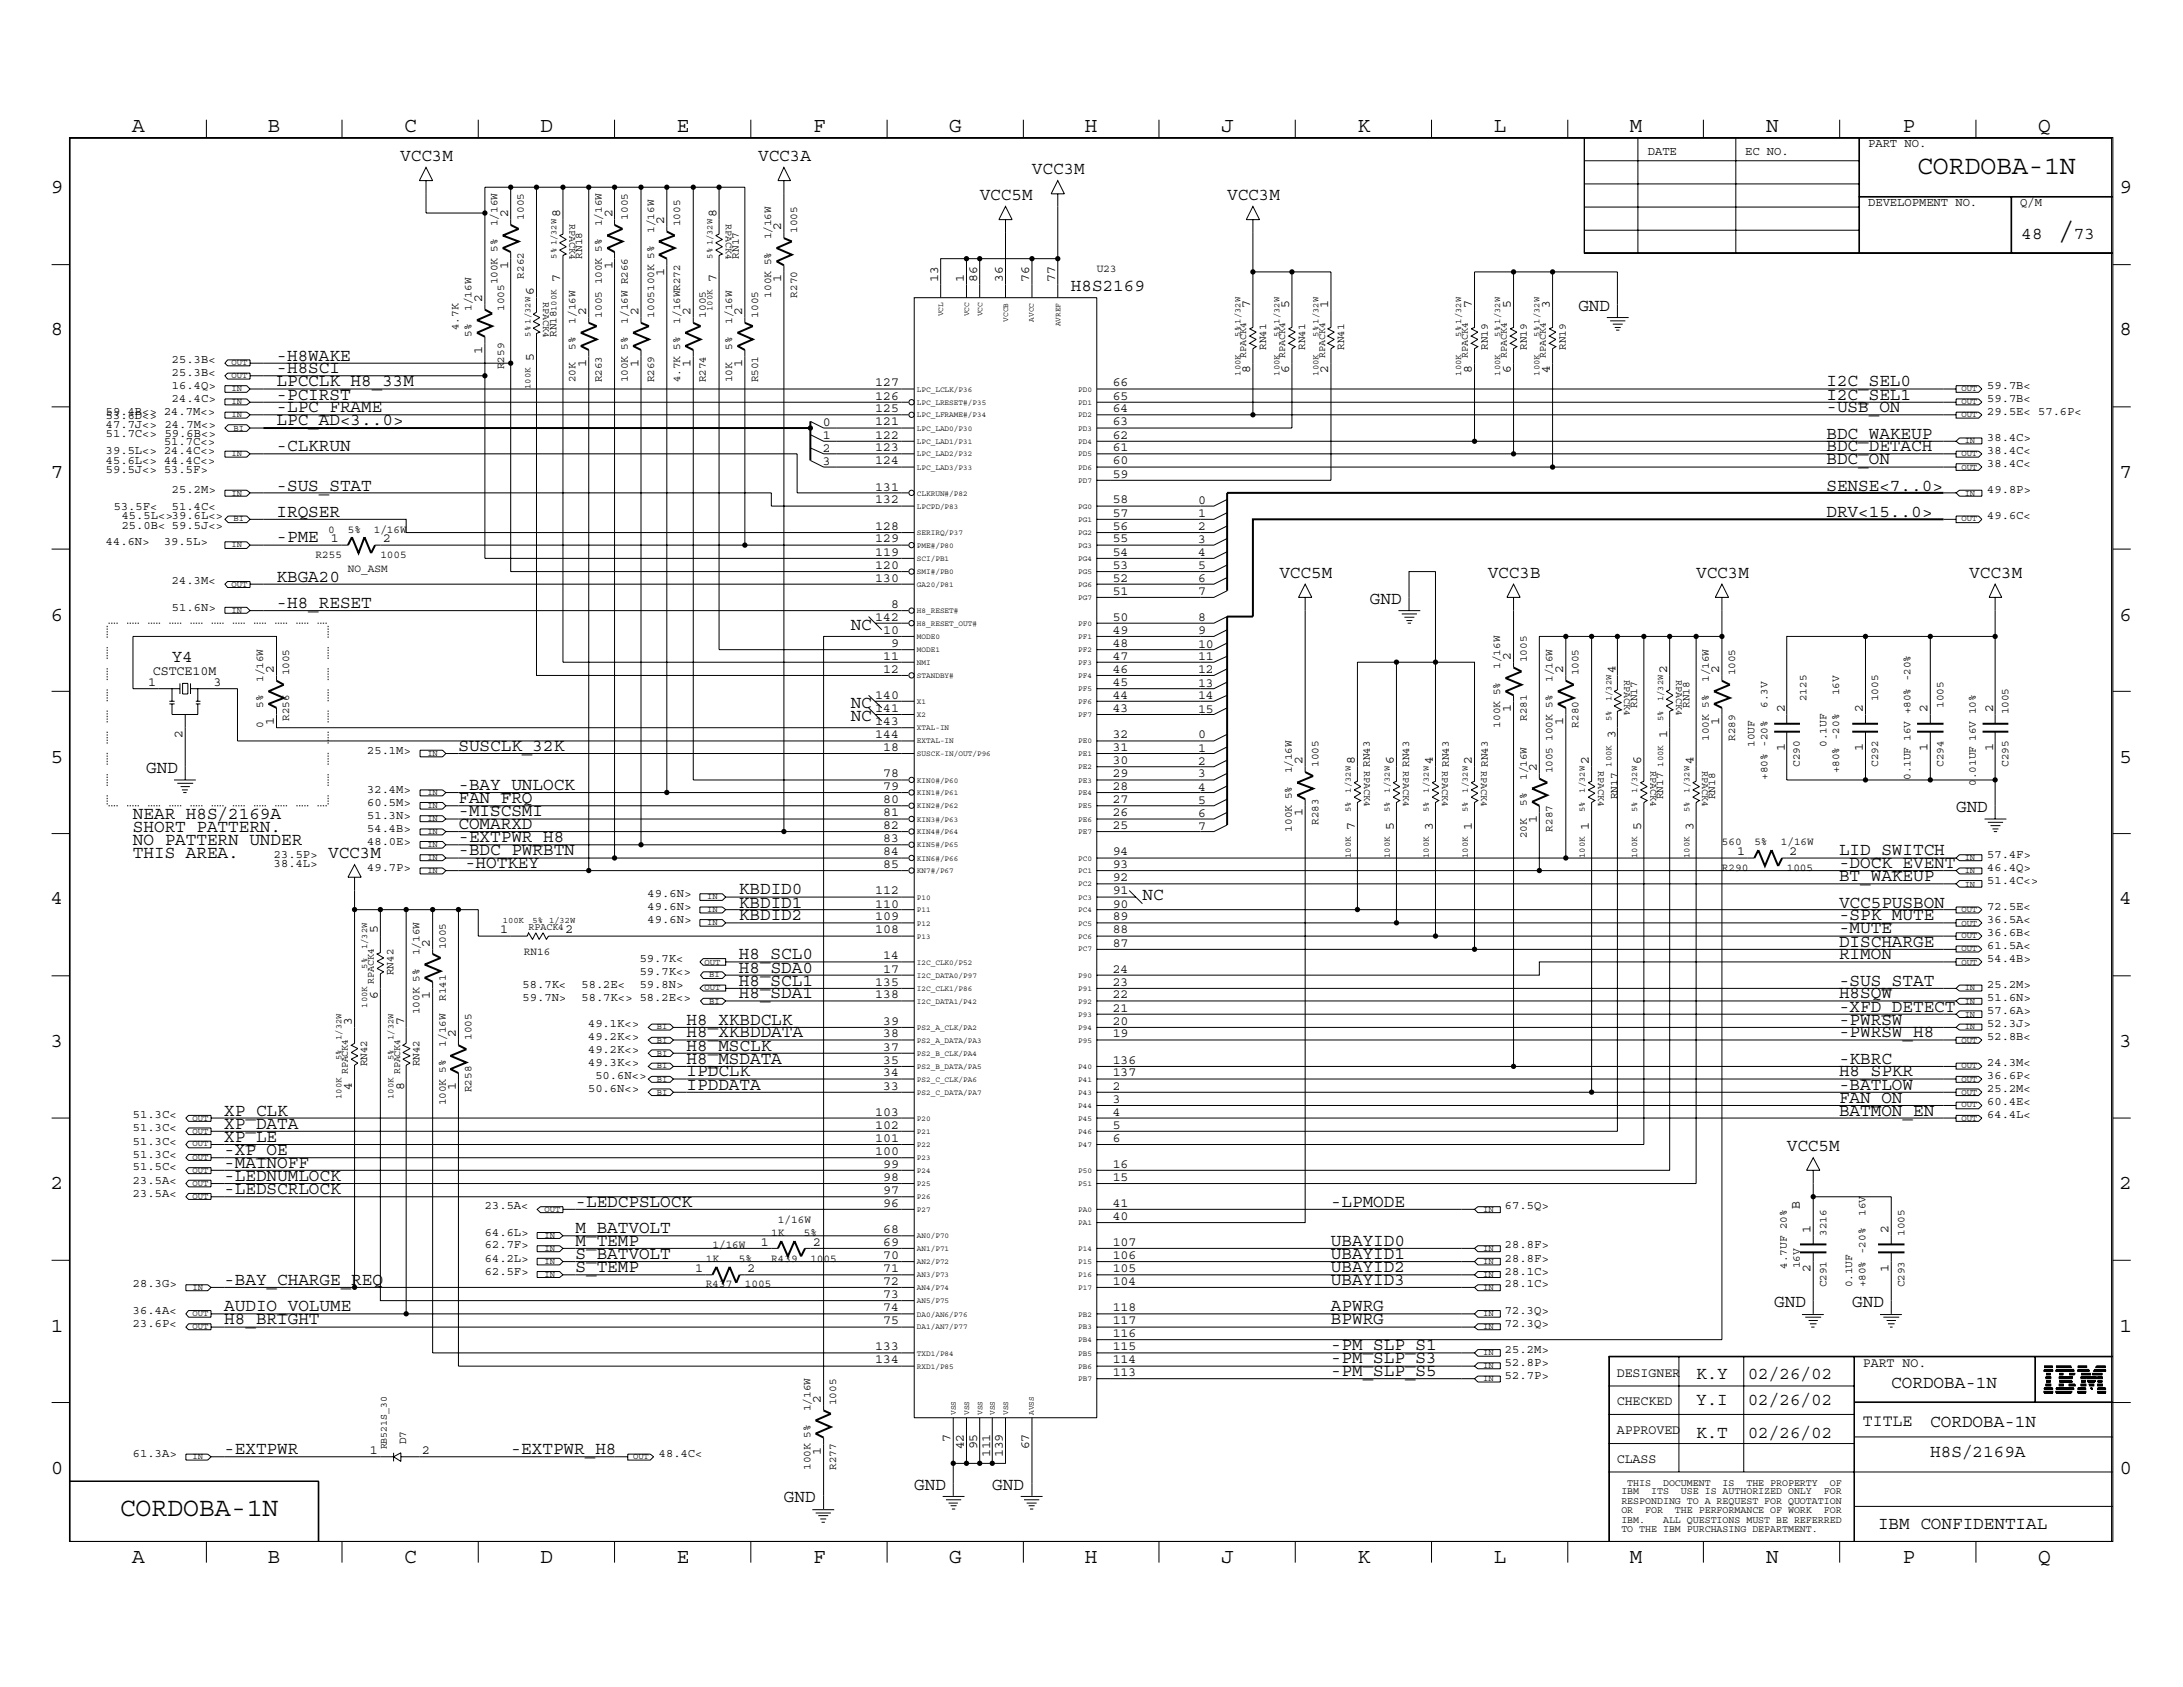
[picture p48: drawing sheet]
<svg xmlns="http://www.w3.org/2000/svg" width="279mm" height="216mm" viewBox="0 0 279 216" stroke-linecap="round" stroke-linejoin="round" font-family="sans-serif">
<defs><g id="words">
<g font-size="3.4">
<text x="245.4" y="22.3">CORDOBA-1N</text>
<text x="263.5" y="30.6">/</text>
<text x="15.3" y="194">CORDOBA-1N</text>
</g>
<g font-size="2.7">
<text x="16.9" y="16.9">A</text>
<text x="34.3" y="16.9">B</text>
<text x="51.7" y="16.9">C</text>
<text x="69.2" y="16.9">D</text>
<text x="86.6" y="16.9">E</text>
<text x="104.1" y="16.9">F</text>
<text x="121.5" y="16.9">G</text>
<text x="138.9" y="16.9">H</text>
<text x="156.3" y="16.9">J</text>
<text x="173.7" y="16.9">K</text>
<text x="191.2" y="16.9">L</text>
<text x="208.6" y="16.9">M</text>
<text x="226.1" y="16.9">N</text>
<text x="243.5" y="16.9">P</text>
<text x="260.9" y="16.9">Q</text>
<text x="6.5" y="24.7">9</text>
<text x="271.3" y="24.7">9</text>
<text x="6.5" y="42.9">8</text>
<text x="271.3" y="42.9">8</text>
<text x="6.5" y="61.1">7</text>
<text x="271.3" y="61.1">7</text>
<text x="6.5" y="79.4">6</text>
<text x="271.3" y="79.4">6</text>
<text x="6.5" y="97.6">5</text>
<text x="271.3" y="97.6">5</text>
<text x="6.5" y="115.7">4</text>
<text x="271.3" y="115.7">4</text>
<text x="6.5" y="133.9">3</text>
<text x="271.3" y="133.9">3</text>
<text x="6.5" y="152.1">2</text>
<text x="271.3" y="152.1">2</text>
<text x="6.5" y="170.4">1</text>
<text x="271.3" y="170.4">1</text>
<text x="6.5" y="188.6">0</text>
<text x="271.3" y="188.6">0</text>
<text x="16.9" y="200">A</text>
<text x="34.3" y="200">B</text>
<text x="51.7" y="200">C</text>
<text x="69.2" y="200">D</text>
<text x="86.6" y="200">E</text>
<text x="104.1" y="200">F</text>
<text x="121.5" y="200">G</text>
<text x="138.9" y="200">H</text>
<text x="156.3" y="200">J</text>
<text x="173.7" y="200">K</text>
<text x="191.2" y="200">L</text>
<text x="208.6" y="200">M</text>
<text x="226.1" y="200">N</text>
<text x="243.5" y="200">P</text>
<text x="260.9" y="200">Q</text>
</g>
<g font-size="2.3">
<text x="51.2" y="20.6">VCC3M</text>
<text x="97" y="20.6">VCC3A</text>
<text x="132.1" y="22.3">VCC3M</text>
<text x="125.4" y="25.6">VCC5M</text>
<text x="157.1" y="25.6">VCC3M</text>
<text x="258.7" y="30.6">48</text>
<text x="265.4" y="30.6">73</text>
<text x="137.1" y="37.3">H8S2169</text>
<text x="202" y="39.8">GND</text>
<text x="35.4" y="46.1">-H8WAKE</text>
<text x="35.4" y="47.8">-H8SCI</text>
<text x="35.4" y="49.4">LPCCLK_H8_33M</text>
<text x="35.4" y="52.7">-LPC_FRAME</text>
<text x="35.4" y="51.1">-PCIRST</text>
<text x="233.8" y="49.4">I2C_SEL0</text>
<text x="233.8" y="51.1">I2C_SEL1</text>
<text x="233.8" y="52.7">-USB_ON</text>
<text x="35.4" y="54.4">LPC_AD&lt;3..0&gt;</text>
<text x="35.4" y="57.7">-CLKRUN</text>
<text x="233.8" y="59.4">BDC_ON</text>
<text x="233.8" y="57.7">BDC_DETACH</text>
<text x="233.8" y="56.1">BDC_WAKEUP</text>
<text x="35.4" y="62.8">-SUS_STAT</text>
<text x="233.8" y="62.8">SENSE&lt;7..0&gt;</text>
<text x="35.4" y="66.1">IRQSER</text>
<text x="35.4" y="69.4">-PME</text>
<text x="233.8" y="66.1">DRV&lt;15..0&gt;</text>
<text x="35.4" y="77.8">-H8_RESET</text>
<text x="35.4" y="74.4">KBGA20</text>
<text x="163.7" y="73.9">VCC5M</text>
<text x="175.3" y="77.3">GND</text>
<text x="190.4" y="73.9">VCC3B</text>
<text x="217.1" y="73.9">VCC3M</text>
<text x="252.1" y="73.9">VCC3M</text>
<text x="108.9" y="80.6">NC</text>
<text x="22" y="84.8">Y4</text>
<text x="108.9" y="92.3">NC</text>
<text x="108.9" y="90.6">NC</text>
<text x="18.7" y="99">GND</text>
<text x="58.7" y="101.1">-BAY_UNLOCK</text>
<text x="58.7" y="96.1">SUSCLK_32K</text>
<text x="17" y="106.4">SHORT PATTERN.</text>
<text x="17" y="104.8">NEAR H8S/2169A</text>
<text x="58.7" y="102.8">FAN_FRQ</text>
<text x="58.7" y="107.8">-EXTPWR_H8</text>
<text x="58.7" y="106.1">COMARXD</text>
<text x="58.7" y="104.5">-MISCSMI</text>
<text x="250.4" y="104">GND</text>
<text x="17" y="108.1">NO PATTERN UNDER</text>
<text x="17" y="109.8">THIS AREA.</text>
<text x="42" y="109.8">VCC3M</text>
<text x="58.7" y="109.5">-BDC_PWRBTN</text>
<text x="59.5" y="111.1">-HOTKEY</text>
<text x="235.4" y="112.8">BT_WAKEUP</text>
<text x="235.4" y="109.5">LID_SWITCH</text>
<text x="235.4" y="111.1">-DOCK_EVENT</text>
<text x="94.6" y="117.8">KBDID2</text>
<text x="94.6" y="116.2">KBDID1</text>
<text x="94.6" y="114.5">KBDID0</text>
<text x="146.2" y="115.2">NC</text>
<text x="235.4" y="119.5">-MUTE</text>
<text x="235.4" y="117.8">-SPK_MUTE</text>
<text x="235.4" y="116.2">VCC5PUSBON</text>
<text x="94.6" y="122.8">H8_SCL0</text>
<text x="94.6" y="124.5">H8_SDA0</text>
<text x="235.4" y="122.8">RIMON</text>
<text x="235.4" y="121.2">DISCHARGE</text>
<text x="87.9" y="131.1">H8_XKBDCLK</text>
<text x="94.6" y="127.8">H8_SDA1</text>
<text x="94.6" y="126.2">H8_SCL1</text>
<text x="235.4" y="126.2">-SUS_STAT</text>
<text x="235.4" y="127.8">H8SQW</text>
<text x="235.4" y="129.5">-XFD_DETECT</text>
<text x="235.4" y="131.1">-PWRSW</text>
<text x="87.9" y="136.1">H8_MSDATA</text>
<text x="87.9" y="137.8">IPDCLK</text>
<text x="87.9" y="134.5">H8_MSCLK</text>
<text x="87.9" y="132.8">H8_XKBDDATA</text>
<text x="235.4" y="137.8">H8_SPKR</text>
<text x="235.4" y="132.8">-PWRSW_H8</text>
<text x="235.4" y="136.1">-KBRC</text>
<text x="28.7" y="142.8">XP_CLK</text>
<text x="87.9" y="139.4">IPDDATA</text>
<text x="235.4" y="142.8">BATMON_EN</text>
<text x="235.4" y="141.1">FAN_ON</text>
<text x="235.4" y="139.4">-BATLOW</text>
<text x="28.7" y="149.4">-MAINOFF</text>
<text x="28.7" y="147.8">-XP_OE</text>
<text x="28.7" y="146.1">XP_LE</text>
<text x="28.7" y="144.4">XP_DATA</text>
<text x="228.7" y="147.3">VCC5M</text>
<text x="28.7" y="152.8">-LEDSCRLOCK</text>
<text x="28.7" y="151.1">-LEDNUMLOCK</text>
<text x="73.7" y="154.4">-LEDCPSLOCK</text>
<text x="170.3" y="154.4">-LPMODE</text>
<text x="73.7" y="159.4">M_TEMP</text>
<text x="73.7" y="157.8">M_BATVOLT</text>
<text x="73.7" y="161.1">S_BATVOLT</text>
<text x="170.3" y="159.4">UBAYID0</text>
<text x="170.3" y="161.1">UBAYID1</text>
<text x="28.7" y="164.4">-BAY_CHARGE_REQ</text>
<text x="28.7" y="167.8">AUDIO_VOLUME</text>
<text x="73.7" y="162.8">S_TEMP</text>
<text x="170.3" y="162.8">UBAYID2</text>
<text x="170.3" y="164.4">UBAYID3</text>
<text x="170.3" y="167.8">APWRG</text>
<text x="227.1" y="167.3">GND</text>
<text x="237.1" y="167.3">GND</text>
<text x="28.7" y="169.5">H8_BRIGHT</text>
<text x="170.3" y="169.5">BPWRG</text>
<text x="170.3" y="172.8">-PM_SLP_S1</text>
<text x="170.3" y="174.5">-PM_SLP_S3</text>
<text x="170.3" y="176.1">-PM_SLP_S5</text>
<text x="217.1" y="176.4">K.Y</text>
<text x="217.1" y="179.8">Y.I</text>
<text x="223.7" y="176.4">02/26/02</text>
<text x="223.7" y="179.8">02/26/02</text>
<text x="242.1" y="177.6">CORDOBA-1N</text>
<text x="217.1" y="184">K.T</text>
<text x="223.7" y="184">02/26/02</text>
<text x="247.1" y="182.6">CORDOBA-1N</text>
<text x="28.7" y="186.1">-EXTPWR</text>
<text x="65.4" y="186.1">-EXTPWR_H8</text>
<text x="117" y="190.7">GND</text>
<text x="127" y="190.7">GND</text>
<text x="247.1" y="186.4">H8S/2169A</text>
<text x="100.3" y="192.3">GND</text>
<text x="240.4" y="195.7">IBM CONFIDENTIAL</text>
</g>
<text font-size="2.1" x="238.4" y="182.5">TITLE</text>
<g font-size="1.7">
<text x="65" y="27.8" transform="rotate(-90 65 27.8)">2</text>
<text x="71.7" y="27.8" transform="rotate(-90 71.7 27.8)">8</text>
<text x="78.4" y="27.8" transform="rotate(-90 78.4 27.8)">2</text>
<text x="85" y="28.6" transform="rotate(-90 85 28.6)">2</text>
<text x="91.7" y="27.8" transform="rotate(-90 91.7 27.8)">8</text>
<text x="100" y="29.5" transform="rotate(-90 100 29.5)">2</text>
<text x="65" y="34.5" transform="rotate(-90 65 34.5)">1</text>
<text x="78.4" y="34.5" transform="rotate(-90 78.4 34.5)">1</text>
<text x="85" y="35.3" transform="rotate(-90 85 35.3)">1</text>
<text x="61.7" y="38.6" transform="rotate(-90 61.7 38.6)">2</text>
<text x="68.3" y="37.8" transform="rotate(-90 68.3 37.8)">6</text>
<text x="71.7" y="36.2" transform="rotate(-90 71.7 36.2)">7</text>
<text x="75" y="40.3" transform="rotate(-90 75 40.3)">2</text>
<text x="81.7" y="40.3" transform="rotate(-90 81.7 40.3)">2</text>
<text x="88.4" y="40.3" transform="rotate(-90 88.4 40.3)">2</text>
<text x="91.7" y="36.2" transform="rotate(-90 91.7 36.2)">7</text>
<text x="95" y="40.3" transform="rotate(-90 95 40.3)">2</text>
<text x="100" y="36.2" transform="rotate(-90 100 36.2)">1</text>
<text x="120.1" y="36.1" transform="rotate(-90 120.1 36.1)">13</text>
<text x="123.4" y="36.1" transform="rotate(-90 123.4 36.1)">1</text>
<text x="125.1" y="36.1" transform="rotate(-90 125.1 36.1)">86</text>
<text x="128.4" y="36.1" transform="rotate(-90 128.4 36.1)">36</text>
<text x="131.7" y="36.1" transform="rotate(-90 131.7 36.1)">76</text>
<text x="135" y="36.1" transform="rotate(-90 135 36.1)">77</text>
<text x="160" y="39.5" transform="rotate(-90 160 39.5)">7</text>
<text x="165" y="39.5" transform="rotate(-90 165 39.5)">5</text>
<text x="170" y="39.5" transform="rotate(-90 170 39.5)">1</text>
<text x="188.4" y="39.5" transform="rotate(-90 188.4 39.5)">7</text>
<text x="193.4" y="39.5" transform="rotate(-90 193.4 39.5)">5</text>
<text x="198.4" y="39.5" transform="rotate(-90 198.4 39.5)">3</text>
<text x="61.7" y="45.3" transform="rotate(-90 61.7 45.3)">1</text>
<text x="68.3" y="46.1" transform="rotate(-90 68.3 46.1)">5</text>
<text x="75" y="47" transform="rotate(-90 75 47)">1</text>
<text x="81.7" y="47" transform="rotate(-90 81.7 47)">1</text>
<text x="88.4" y="47" transform="rotate(-90 88.4 47)">1</text>
<text x="95" y="47" transform="rotate(-90 95 47)">1</text>
<text x="160" y="47.8" transform="rotate(-90 160 47.8)">8</text>
<text x="165" y="47.8" transform="rotate(-90 165 47.8)">6</text>
<text x="170" y="47.8" transform="rotate(-90 170 47.8)">2</text>
<text x="188.4" y="47.8" transform="rotate(-90 188.4 47.8)">8</text>
<text x="193.4" y="47.8" transform="rotate(-90 193.4 47.8)">6</text>
<text x="198.4" y="47.8" transform="rotate(-90 198.4 47.8)">4</text>
<text x="112" y="49.4">127</text>
<text x="112" y="52.7">125</text>
<text x="112" y="51.1">126</text>
<text x="142.4" y="51.1">65</text>
<text x="142.4" y="49.4">66</text>
<text x="142.4" y="52.7">64</text>
<text x="105.3" y="59.5">3</text>
<text x="105.3" y="54.5">0</text>
<text x="105.3" y="57.8">2</text>
<text x="105.3" y="56.2">1</text>
<text x="112" y="57.7">123</text>
<text x="112" y="59.4">124</text>
<text x="112" y="54.4">121</text>
<text x="112" y="56.1">122</text>
<text x="142.4" y="54.4">63</text>
<text x="142.4" y="57.7">61</text>
<text x="142.4" y="56.1">62</text>
<text x="142.4" y="59.4">60</text>
<text x="112" y="62.8">131</text>
<text x="112" y="64.4">132</text>
<text x="142.4" y="61.1">59</text>
<text x="142.4" y="64.4">58</text>
<text x="153.3" y="64.5">0</text>
<text x="42.3" y="69.4">1</text>
<text x="49" y="69.4">2</text>
<text x="112" y="69.4">129</text>
<text x="112" y="67.8">128</text>
<text x="112" y="71.1">119</text>
<text x="142.4" y="66.1">57</text>
<text x="142.4" y="69.4">55</text>
<text x="142.4" y="67.8">56</text>
<text x="142.4" y="71.1">54</text>
<text x="153.3" y="67.8">2</text>
<text x="153.3" y="69.5">3</text>
<text x="153.3" y="71.2">4</text>
<text x="153.3" y="66.2">1</text>
<text x="112" y="74.4">130</text>
<text x="112" y="72.8">120</text>
<text x="114" y="77.8">8</text>
<text x="142.4" y="72.8">53</text>
<text x="142.4" y="76.1">51</text>
<text x="142.4" y="74.4">52</text>
<text x="153.3" y="76.2">7</text>
<text x="153.3" y="74.5">6</text>
<text x="153.3" y="72.8">5</text>
<text x="112" y="79.4">142</text>
<text x="113" y="81.1">10</text>
<text x="114" y="82.8">9</text>
<text x="142.4" y="81.1">49</text>
<text x="142.4" y="79.4">50</text>
<text x="142.4" y="82.8">48</text>
<text x="153.3" y="81.2">9</text>
<text x="153.3" y="79.5">8</text>
<text x="153.3" y="82.9">10</text>
<text x="19" y="87.8">1</text>
<text x="19.6" y="86.4">CSTCE10M</text>
<text x="27.3" y="87.8">3</text>
<text x="35.1" y="86.1" transform="rotate(-90 35.1 86.1)">2</text>
<text x="112" y="89.5">140</text>
<text x="113" y="84.4">11</text>
<text x="113" y="86.1">12</text>
<text x="142.4" y="89.5">44</text>
<text x="142.4" y="84.4">47</text>
<text x="142.4" y="87.8">45</text>
<text x="142.4" y="86.1">46</text>
<text x="153.3" y="86.2">12</text>
<text x="153.3" y="87.9">13</text>
<text x="153.3" y="89.5">14</text>
<text x="153.3" y="84.5">11</text>
<text x="193.4" y="84.4" transform="rotate(-90 193.4 84.4)">2</text>
<text x="200.1" y="86.1" transform="rotate(-90 200.1 86.1)">2</text>
<text x="206.8" y="86.1" transform="rotate(-90 206.8 86.1)">4</text>
<text x="213.4" y="86.1" transform="rotate(-90 213.4 86.1)">2</text>
<text x="220" y="86.1" transform="rotate(-90 220 86.1)">2</text>
<text x="23.4" y="94.5" transform="rotate(-90 23.4 94.5)">2</text>
<text x="35.1" y="92.8" transform="rotate(-90 35.1 92.8)">1</text>
<text x="112" y="92.8">143</text>
<text x="112" y="94.5">144</text>
<text x="112" y="91.1">141</text>
<text x="142.4" y="94.5">32</text>
<text x="142.4" y="91.1">43</text>
<text x="153.3" y="94.5">0</text>
<text x="153.3" y="91.2">15</text>
<text x="193.4" y="91.1" transform="rotate(-90 193.4 91.1)">1</text>
<text x="200.1" y="92.8" transform="rotate(-90 200.1 92.8)">1</text>
<text x="206.8" y="94.5" transform="rotate(-90 206.8 94.5)">3</text>
<text x="213.4" y="94.5" transform="rotate(-90 213.4 94.5)">1</text>
<text x="220" y="92.8" transform="rotate(-90 220 92.8)">1</text>
<text x="228.4" y="91.1" transform="rotate(-90 228.4 91.1)">2</text>
<text x="238.4" y="91.1" transform="rotate(-90 238.4 91.1)">2</text>
<text x="246.7" y="91.1" transform="rotate(-90 246.7 91.1)">2</text>
<text x="255.1" y="91.1" transform="rotate(-90 255.1 91.1)">2</text>
<text x="113" y="96.1">18</text>
<text x="113" y="101.1">79</text>
<text x="113" y="99.5">78</text>
<text x="142.4" y="96.1">31</text>
<text x="142.4" y="99.5">29</text>
<text x="142.4" y="97.8">30</text>
<text x="142.4" y="101.1">28</text>
<text x="153.3" y="101.2">4</text>
<text x="153.3" y="97.9">2</text>
<text x="153.3" y="96.2">1</text>
<text x="153.3" y="99.5">3</text>
<text x="166.7" y="97.8" transform="rotate(-90 166.7 97.8)">2</text>
<text x="173.4" y="97.8" transform="rotate(-90 173.4 97.8)">8</text>
<text x="178.4" y="97.8" transform="rotate(-90 178.4 97.8)">6</text>
<text x="183.4" y="97.8" transform="rotate(-90 183.4 97.8)">4</text>
<text x="188.4" y="97.8" transform="rotate(-90 188.4 97.8)">2</text>
<text x="196.7" y="98.6" transform="rotate(-90 196.7 98.6)">2</text>
<text x="203.4" y="97.8" transform="rotate(-90 203.4 97.8)">2</text>
<text x="210.1" y="97.8" transform="rotate(-90 210.1 97.8)">6</text>
<text x="216.7" y="97.8" transform="rotate(-90 216.7 97.8)">4</text>
<text x="228.4" y="96.1" transform="rotate(-90 228.4 96.1)">1</text>
<text x="238.4" y="96.1" transform="rotate(-90 238.4 96.1)">1</text>
<text x="246.7" y="96.1" transform="rotate(-90 246.7 96.1)">1</text>
<text x="255.1" y="96.1" transform="rotate(-90 255.1 96.1)">1</text>
<text x="113" y="107.8">83</text>
<text x="113" y="104.5">81</text>
<text x="113" y="106.1">82</text>
<text x="113" y="102.8">80</text>
<text x="142.4" y="102.8">27</text>
<text x="142.4" y="106.1">25</text>
<text x="142.4" y="104.5">26</text>
<text x="153.3" y="106.2">7</text>
<text x="153.3" y="102.9">5</text>
<text x="153.3" y="104.6">6</text>
<text x="166.7" y="104.5" transform="rotate(-90 166.7 104.5)">1</text>
<text x="173.4" y="106.2" transform="rotate(-90 173.4 106.2)">7</text>
<text x="178.4" y="106.2" transform="rotate(-90 178.4 106.2)">5</text>
<text x="183.4" y="106.2" transform="rotate(-90 183.4 106.2)">3</text>
<text x="188.4" y="106.2" transform="rotate(-90 188.4 106.2)">1</text>
<text x="196.7" y="105.3" transform="rotate(-90 196.7 105.3)">1</text>
<text x="203.4" y="106.2" transform="rotate(-90 203.4 106.2)">1</text>
<text x="210.1" y="106.2" transform="rotate(-90 210.1 106.2)">5</text>
<text x="216.7" y="106.2" transform="rotate(-90 216.7 106.2)">3</text>
<text x="113" y="111.1">85</text>
<text x="113" y="109.5">84</text>
<text x="142.4" y="111.1">93</text>
<text x="142.4" y="109.5">94</text>
<text x="142.4" y="112.8">92</text>
<text x="222.3" y="109.5">1</text>
<text x="229" y="109.5">2</text>
<text x="48.3" y="119.5" transform="rotate(-90 48.3 119.5)">5</text>
<text x="64" y="119.5">1</text>
<text x="72.4" y="119.5">2</text>
<text x="112" y="114.5">112</text>
<text x="112" y="117.8">109</text>
<text x="112" y="116.2">110</text>
<text x="112" y="119.5">108</text>
<text x="142.4" y="114.5">91</text>
<text x="142.4" y="117.8">89</text>
<text x="142.4" y="116.2">90</text>
<text x="142.4" y="119.5">88</text>
<text x="55" y="121.2" transform="rotate(-90 55 121.2)">2</text>
<text x="113" y="124.5">17</text>
<text x="113" y="122.8">14</text>
<text x="142.4" y="124.5">24</text>
<text x="142.4" y="121.2">87</text>
<text x="45" y="131.1" transform="rotate(-90 45 131.1)">3</text>
<text x="48.3" y="127.8" transform="rotate(-90 48.3 127.8)">6</text>
<text x="51.7" y="131.1" transform="rotate(-90 51.7 131.1)">7</text>
<text x="55" y="127.8" transform="rotate(-90 55 127.8)">1</text>
<text x="112" y="127.8">138</text>
<text x="112" y="126.2">135</text>
<text x="113" y="131.1">39</text>
<text x="142.4" y="126.2">23</text>
<text x="142.4" y="129.5">21</text>
<text x="142.4" y="127.8">22</text>
<text x="142.4" y="131.1">20</text>
<text x="58.3" y="132.8" transform="rotate(-90 58.3 132.8)">2</text>
<text x="113" y="134.5">37</text>
<text x="113" y="132.8">38</text>
<text x="113" y="136.1">35</text>
<text x="113" y="137.8">34</text>
<text x="142.4" y="137.8">137</text>
<text x="142.4" y="136.1">136</text>
<text x="142.4" y="132.8">19</text>
<text x="45" y="139.4" transform="rotate(-90 45 139.4)">4</text>
<text x="51.7" y="139.4" transform="rotate(-90 51.7 139.4)">8</text>
<text x="58.3" y="139.4" transform="rotate(-90 58.3 139.4)">1</text>
<text x="112" y="142.8">103</text>
<text x="113" y="139.4">33</text>
<text x="142.4" y="141.1">3</text>
<text x="142.4" y="139.4">2</text>
<text x="142.4" y="142.8">4</text>
<text x="112" y="146.1">101</text>
<text x="112" y="144.4">102</text>
<text x="112" y="147.8">100</text>
<text x="113" y="149.4">99</text>
<text x="142.4" y="144.4">5</text>
<text x="142.4" y="146.1">6</text>
<text x="142.4" y="149.4">16</text>
<text x="113" y="154.4">96</text>
<text x="113" y="152.8">97</text>
<text x="113" y="151.1">98</text>
<text x="142.4" y="154.4">41</text>
<text x="142.4" y="151.1">15</text>
<text x="230.4" y="154.8" transform="rotate(-90 230.4 154.8)">B</text>
<text x="97.4" y="159.4">1</text>
<text x="104.1" y="159.4">2</text>
<text x="113" y="159.4">69</text>
<text x="113" y="161.1">70</text>
<text x="113" y="157.8">68</text>
<text x="142.4" y="159.4">107</text>
<text x="142.4" y="161.1">106</text>
<text x="142.4" y="156.1">40</text>
<text x="231.7" y="157.8" transform="rotate(-90 231.7 157.8)">1</text>
<text x="241.7" y="157.8" transform="rotate(-90 241.7 157.8)">2</text>
<text x="89" y="162.8">1</text>
<text x="95.7" y="162.8">2</text>
<text x="113" y="166.1">73</text>
<text x="113" y="167.8">74</text>
<text x="113" y="162.8">71</text>
<text x="113" y="164.4">72</text>
<text x="142.4" y="167.8">118</text>
<text x="142.4" y="162.8">105</text>
<text x="142.4" y="164.4">104</text>
<text x="231.7" y="162.8" transform="rotate(-90 231.7 162.8)">2</text>
<text x="241.7" y="162.8" transform="rotate(-90 241.7 162.8)">1</text>
<text x="112" y="172.8">133</text>
<text x="113" y="169.5">75</text>
<text x="142.4" y="169.5">117</text>
<text x="142.4" y="172.8">115</text>
<text x="142.4" y="171.1">116</text>
<text x="105.1" y="179.5" transform="rotate(-90 105.1 179.5)">2</text>
<text x="112" y="174.5">134</text>
<text x="142.4" y="176.1">113</text>
<text x="142.4" y="174.5">114</text>
<text x="206.9" y="176.2">DESIGNER</text>
<text x="206.9" y="179.8">CHECKED</text>
<text x="238.4" y="175">PART NO.</text>
<text x="121.7" y="184.5" transform="rotate(-90 121.7 184.5)">7</text>
<text x="123.4" y="185.5" transform="rotate(-90 123.4 185.5)">42</text>
<text x="125.1" y="185.5" transform="rotate(-90 125.1 185.5)">95</text>
<text x="131.7" y="185.5" transform="rotate(-90 131.7 185.5)">67</text>
<text x="206.9" y="183.6">APPROVED</text>
<text x="47.3" y="186.1">1</text>
<text x="54" y="186.1">2</text>
<text x="105.1" y="186.2" transform="rotate(-90 105.1 186.2)">1</text>
<text x="126.7" y="186.5" transform="rotate(-90 126.7 186.5)">111</text>
<text x="128.4" y="186.5" transform="rotate(-90 128.4 186.5)">139</text>
<text x="206.9" y="187.2">CLASS</text>
</g>
<g font-size="1.6">
<text x="210.9" y="19.8">DATE</text>
<text x="223.4" y="19.8">EC NO.</text>
<text x="239.1" y="18.8">PART NO.</text>
<text x="239.1" y="26.4">DEVELOPMENT NO.</text>
<text x="258.6" y="26.4">Q/M</text>
<text x="22" y="46.5">25.3B&lt;</text>
<text x="13.5" y="53.6">53.6D&lt;&gt;</text>
<text x="13.5" y="53.1">59.4B&lt;&gt; 24.7M&lt;&gt;</text>
<text x="22" y="49.8">16.4Q&gt;</text>
<text x="22" y="51.5">24.4C&gt;</text>
<text x="22" y="48.1">25.3B&lt;</text>
<text x="254.3" y="51.5">59.7B&lt;</text>
<text x="254.3" y="53.1">29.5E&lt; 57.6P&lt;</text>
<text x="254.3" y="49.8">59.7B&lt;</text>
<text x="13.5" y="56">51.7C&lt;&gt; 59.6B&lt;&gt;</text>
<text x="13.5" y="54.8">47.7J&lt;&gt; 24.7M&lt;&gt;</text>
<text x="13.5" y="59.4">45.6L&lt;&gt; 44.4C&lt;&gt;</text>
<text x="13.5" y="58.1">39.5L&lt;&gt; 24.4C&lt;&gt;</text>
<text x="21" y="56.9">51.7C&lt;&gt;</text>
<text x="254.3" y="58.1">38.4C&lt;</text>
<text x="254.3" y="56.5">38.4C&gt;</text>
<text x="254.3" y="59.8">38.4C&lt;</text>
<text x="13.5" y="60.5">59.5J&lt;&gt; 53.5F&gt;</text>
<text x="14.6" y="65.3">53.5F&lt;</text>
<text x="22" y="63.1">25.2M&gt;</text>
<text x="22" y="65.3">51.4C&lt;</text>
<text x="254.3" y="63.1">49.8P&gt;</text>
<text x="13.5" y="69.8">44.6N&gt;</text>
<text x="15.6" y="67.6">25.0B&lt; 59.5J&lt;&gt;</text>
<text x="15.6" y="66.5">45.5L&lt;&gt;39.6L&lt;&gt;</text>
<text x="21" y="69.8">39.5L&gt;</text>
<text x="254.3" y="66.5">49.6C&lt;</text>
<text x="22" y="74.8">24.3M&lt;</text>
<text x="22" y="78.1">51.6N&gt;</text>
<text x="47" y="101.4">32.4M&gt;</text>
<text x="47" y="96.4">25.1M&gt;</text>
<text x="47" y="103.1">60.5M&gt;</text>
<text x="47" y="106.4">54.4B&gt;</text>
<text x="47" y="104.8">51.3N&gt;</text>
<text x="35.1" y="111">38.4L&gt;</text>
<text x="35.1" y="109.8">23.5P&gt;</text>
<text x="47" y="108.1">48.0E&gt;</text>
<text x="47" y="111.4">49.7P&gt;</text>
<text x="254.3" y="113.1">51.4C&lt;&gt;</text>
<text x="254.3" y="109.8">57.4F&gt;</text>
<text x="254.3" y="111.4">46.4Q&gt;</text>
<text x="82.9" y="118.1">49.6N&gt;</text>
<text x="82.9" y="116.4">49.6N&gt;</text>
<text x="82.9" y="114.8">49.6N&gt;</text>
<text x="254.3" y="119.8">36.6B&lt;</text>
<text x="254.3" y="118.1">36.5A&lt;</text>
<text x="254.3" y="116.4">72.5E&lt;</text>
<text x="81.9" y="123.1">59.7K&lt;</text>
<text x="81.9" y="124.8">59.7K&lt;&gt;</text>
<text x="254.3" y="123.1">54.4B&gt;</text>
<text x="254.3" y="121.5">61.5A&lt;</text>
<text x="66.9" y="128.1">59.7N&gt;</text>
<text x="66.9" y="126.5">58.7K&lt;</text>
<text x="74.4" y="128.1">58.7K&lt;&gt; 58.2E&lt;&gt;</text>
<text x="74.4" y="126.5">58.2E&lt;</text>
<text x="75.3" y="131.5">49.1K&lt;&gt;</text>
<text x="81.9" y="126.5">59.8N&gt;</text>
<text x="254.3" y="126.5">25.2M&gt;</text>
<text x="254.3" y="128.1">51.6N&gt;</text>
<text x="254.3" y="129.8">57.6A&gt;</text>
<text x="254.3" y="131.5">52.3J&gt;</text>
<text x="75.3" y="136.5">49.3K&lt;&gt;</text>
<text x="75.3" y="134.8">49.2K&lt;&gt;</text>
<text x="75.3" y="133.1">49.2K&lt;&gt;</text>
<text x="254.3" y="133.1">52.8B&lt;</text>
<text x="254.3" y="136.5">24.3M&lt;</text>
<text x="17" y="143.1">51.3C&lt;</text>
<text x="75.3" y="139.8">50.6N&lt;&gt;</text>
<text x="76.2" y="138.1">50.6N&lt;&gt;</text>
<text x="254.3" y="143.1">64.4L&lt;</text>
<text x="254.3" y="138.1">36.6P&lt;</text>
<text x="254.3" y="141.5">60.4E&lt;</text>
<text x="254.3" y="139.8">25.2M&lt;</text>
<text x="17" y="149.8">51.5C&lt;</text>
<text x="17" y="148.2">51.3C&lt;</text>
<text x="17" y="146.5">51.3C&lt;</text>
<text x="17" y="144.8">51.3C&lt;</text>
<text x="17" y="153.2">23.5A&lt;</text>
<text x="17" y="151.5">23.5A&lt;</text>
<text x="62.1" y="154.8">23.5A&lt;</text>
<text x="192.6" y="154.8">67.5Q&gt;</text>
<text x="62.1" y="159.8">62.7F&gt;</text>
<text x="62.1" y="158.2">64.6L&gt;</text>
<text x="62.1" y="161.5">64.2L&gt;</text>
<text x="192.6" y="159.8">28.8F&gt;</text>
<text x="192.6" y="161.5">28.8F&gt;</text>
<text x="17" y="164.8">28.3G&gt;</text>
<text x="62.1" y="163.2">62.5F&gt;</text>
<text x="192.6" y="163.2">28.1C&gt;</text>
<text x="192.6" y="164.8">28.1C&gt;</text>
<text x="17" y="168.1">36.4A&lt;</text>
<text x="17" y="169.8">23.6P&lt;</text>
<text x="192.6" y="168.1">72.3Q&gt;</text>
<text x="192.6" y="169.8">72.3Q&gt;</text>
<text x="192.6" y="173.1">25.2M&gt;</text>
<text x="192.6" y="174.8">52.8P&gt;</text>
<text x="192.6" y="176.4">52.7P&gt;</text>
<text x="17" y="186.4">61.3A&gt;</text>
<text x="84.3" y="186.4">48.4C&lt;</text>
</g>
<g font-size="1.4">
<text x="63.7" y="29" transform="rotate(-90 63.7 29)">1/16W</text>
<text x="67.1" y="28.1" transform="rotate(-90 67.1 28.1)">1005</text>
<text x="77" y="29" transform="rotate(-90 77 29)">1/16W</text>
<text x="80.3" y="28.1" transform="rotate(-90 80.3 28.1)">1005</text>
<text x="83.7" y="29.8" transform="rotate(-90 83.7 29.8)">1/16W</text>
<text x="87" y="29" transform="rotate(-90 87 29)">1005</text>
<text x="102" y="29.8" transform="rotate(-90 102 29.8)">1005</text>
<text x="67.1" y="35.6" transform="rotate(-90 67.1 35.6)">R262</text>
<text x="74.5" y="33.1" transform="rotate(-90 74.5 33.1)">RN18</text>
<text x="94.6" y="33.1" transform="rotate(-90 94.6 33.1)">RN17</text>
<text x="98.7" y="30.6" transform="rotate(-90 98.7 30.6)">1/16W</text>
<text x="140.4" y="34.8">U23</text>
<text x="60.4" y="39.8" transform="rotate(-90 60.4 39.8)">1/16W</text>
<text x="63.7" y="36.4" transform="rotate(-90 63.7 36.4)">100K 5%</text>
<text x="64.5" y="39.8" transform="rotate(-90 64.5 39.8)">1005</text>
<text x="73.7" y="41.4" transform="rotate(-90 73.7 41.4)">1/16W</text>
<text x="77" y="40.6" transform="rotate(-90 77 40.6)">1005</text>
<text x="77" y="36.4" transform="rotate(-90 77 36.4)">100K 5%</text>
<text x="80.3" y="41.4" transform="rotate(-90 80.3 41.4)">1/16W R266</text>
<text x="83.7" y="40.6" transform="rotate(-90 83.7 40.6)">1005100K 5%</text>
<text x="87" y="41.4" transform="rotate(-90 87 41.4)">1/16WR272</text>
<text x="90.3" y="40.6" transform="rotate(-90 90.3 40.6)">1005</text>
<text x="93.7" y="41.4" transform="rotate(-90 93.7 41.4)">1/16W</text>
<text x="97" y="40.6" transform="rotate(-90 97 40.6)">1005</text>
<text x="98.7" y="38.1" transform="rotate(-90 98.7 38.1)">100K 5%</text>
<text x="102" y="38.1" transform="rotate(-90 102 38.1)">R270</text>
<text x="58.7" y="42.2" transform="rotate(-90 58.7 42.2)">4.7K</text>
<text x="60.4" y="43.1" transform="rotate(-90 60.4 43.1)">5%</text>
<text x="64.5" y="47.2" transform="rotate(-90 64.5 47.2)">R259</text>
<text x="71.2" y="43.1" transform="rotate(-90 71.2 43.1)">RN18</text>
<text x="73.7" y="44.8" transform="rotate(-90 73.7 44.8)">5%</text>
<text x="93.7" y="44.8" transform="rotate(-90 93.7 44.8)">5%</text>
<text x="162.1" y="44.8" transform="rotate(-90 162.1 44.8)">RN41</text>
<text x="167" y="44.8" transform="rotate(-90 167 44.8)">RN41</text>
<text x="172" y="44.8" transform="rotate(-90 172 44.8)">RN41</text>
<text x="190.4" y="44.8" transform="rotate(-90 190.4 44.8)">RN19</text>
<text x="195.4" y="44.8" transform="rotate(-90 195.4 44.8)">RN19</text>
<text x="200.4" y="44.8" transform="rotate(-90 200.4 44.8)">RN19</text>
<text x="73.7" y="48.9" transform="rotate(-90 73.7 48.9)">20K</text>
<text x="77" y="48.9" transform="rotate(-90 77 48.9)">R263</text>
<text x="80.3" y="48.9" transform="rotate(-90 80.3 48.9)">100K 5%</text>
<text x="83.7" y="48.9" transform="rotate(-90 83.7 48.9)">R269</text>
<text x="87" y="48.9" transform="rotate(-90 87 48.9)">4.7K 5%</text>
<text x="90.3" y="48.9" transform="rotate(-90 90.3 48.9)">R274</text>
<text x="93.7" y="48.9" transform="rotate(-90 93.7 48.9)">10K</text>
<text x="97" y="48.9" transform="rotate(-90 97 48.9)">R501</text>
<text x="40.4" y="71.5">R255</text>
<text x="42" y="68.2">0</text>
<text x="44.5" y="68.2">5%</text>
<text x="47.8" y="68.2">1/16W</text>
<text x="48.7" y="71.5">1005</text>
<text x="44.5" y="73.2">NO_ASM</text>
<text x="33.7" y="87.3" transform="rotate(-90 33.7 87.3)">1/16W</text>
<text x="37" y="86.4" transform="rotate(-90 37 86.4)">1005</text>
<text x="192" y="85.6" transform="rotate(-90 192 85.6)">1/16W</text>
<text x="195.4" y="84.8" transform="rotate(-90 195.4 84.8)">1005</text>
<text x="198.7" y="87.3" transform="rotate(-90 198.7 87.3)">1/16W</text>
<text x="202" y="86.4" transform="rotate(-90 202 86.4)">1005</text>
<text x="218.7" y="87.3" transform="rotate(-90 218.7 87.3)">1/16W</text>
<text x="222.1" y="86.4" transform="rotate(-90 222.1 86.4)">1005</text>
<text x="231.2" y="89.7" transform="rotate(-90 231.2 89.7)">2125</text>
<text x="235.4" y="89" transform="rotate(-90 235.4 89)">16V</text>
<text x="240.4" y="89.7" transform="rotate(-90 240.4 89.7)">1005</text>
<text x="33.7" y="93.1" transform="rotate(-90 33.7 93.1)">0</text>
<text x="33.7" y="90.6" transform="rotate(-90 33.7 90.6)">5%</text>
<text x="37" y="92.3" transform="rotate(-90 37 92.3)">R256</text>
<text x="192" y="93.1" transform="rotate(-90 192 93.1)">100K 5%</text>
<text x="195.4" y="92.3" transform="rotate(-90 195.4 92.3)">R281</text>
<text x="198.7" y="94.8" transform="rotate(-90 198.7 94.8)">100K 5%</text>
<text x="202" y="93.1" transform="rotate(-90 202 93.1)">R280</text>
<text x="209.5" y="90.6" transform="rotate(-90 209.5 90.6)">RN17</text>
<text x="216.2" y="90.6" transform="rotate(-90 216.2 90.6)">RN18</text>
<text x="218.7" y="94.8" transform="rotate(-90 218.7 94.8)">100K 5%</text>
<text x="222.1" y="94.8" transform="rotate(-90 222.1 94.8)">R289</text>
<text x="224.5" y="95.6" transform="rotate(-90 224.5 95.6)">10UF</text>
<text x="226.2" y="90.6" transform="rotate(-90 226.2 90.6)">6.3V</text>
<text x="233.8" y="95.6" transform="rotate(-90 233.8 95.6)">0.1UF</text>
<text x="248.8" y="90.6" transform="rotate(-90 248.8 90.6)">1005</text>
<text x="257" y="91.4" transform="rotate(-90 257 91.4)">1005</text>
<text x="165.4" y="99" transform="rotate(-90 165.4 99)">1/16W</text>
<text x="168.7" y="98.1" transform="rotate(-90 168.7 98.1)">1005</text>
<text x="175.3" y="98.1" transform="rotate(-90 175.3 98.1)">RN43</text>
<text x="180.3" y="98.1" transform="rotate(-90 180.3 98.1)">RN43</text>
<text x="185.4" y="98.1" transform="rotate(-90 185.4 98.1)">RN43</text>
<text x="190.4" y="98.1" transform="rotate(-90 190.4 98.1)">RN43</text>
<text x="195.4" y="99.8" transform="rotate(-90 195.4 99.8)">1/16W</text>
<text x="198.7" y="99" transform="rotate(-90 198.7 99)">1005</text>
<text x="226.2" y="99.8" transform="rotate(-90 226.2 99.8)">+80% -20%</text>
<text x="230.4" y="98.1" transform="rotate(-90 230.4 98.1)">C290</text>
<text x="235.4" y="99" transform="rotate(-90 235.4 99)">+80% -20%</text>
<text x="240.4" y="98.1" transform="rotate(-90 240.4 98.1)">C292</text>
<text x="244.5" y="99.8" transform="rotate(-90 244.5 99.8)">0.1UF 16V +80% -20%</text>
<text x="248.8" y="98.1" transform="rotate(-90 248.8 98.1)">C294</text>
<text x="252.9" y="100.6" transform="rotate(-90 252.9 100.6)">0.01UF 16V 10%</text>
<text x="257" y="98.1" transform="rotate(-90 257 98.1)">C295</text>
<text x="165.4" y="106.4" transform="rotate(-90 165.4 106.4)">100K 5%</text>
<text x="168.7" y="105.6" transform="rotate(-90 168.7 105.6)">R283</text>
<text x="195.4" y="107.3" transform="rotate(-90 195.4 107.3)">20K</text>
<text x="195.4" y="103.1" transform="rotate(-90 195.4 103.1)">5%</text>
<text x="198.7" y="106.4" transform="rotate(-90 198.7 106.4)">R287</text>
<text x="207" y="102.3" transform="rotate(-90 207 102.3)">RN17</text>
<text x="212.9" y="102.3" transform="rotate(-90 212.9 102.3)">RN17</text>
<text x="219.5" y="102.3" transform="rotate(-90 219.5 102.3)">RN18</text>
<text x="220.4" y="111.4">R290</text>
<text x="220.4" y="108.1">560</text>
<text x="224.5" y="108.1">5%</text>
<text x="227.9" y="108.1">1/16W</text>
<text x="228.7" y="111.4">1005</text>
<text x="50.4" y="124.8" transform="rotate(-90 50.4 124.8)">RN42</text>
<text x="53.7" y="122.3" transform="rotate(-90 53.7 122.3)">1/16W</text>
<text x="57.1" y="121.5" transform="rotate(-90 57.1 121.5)">1005</text>
<text x="67.1" y="122.3">RN16</text>
<text x="53.7" y="129.8" transform="rotate(-90 53.7 129.8)">100K 5%</text>
<text x="57.1" y="128.1" transform="rotate(-90 57.1 128.1)">R141</text>
<text x="47" y="136.5" transform="rotate(-90 47 136.5)">RN42</text>
<text x="53.7" y="136.5" transform="rotate(-90 53.7 136.5)">RN42</text>
<text x="57.1" y="133.9" transform="rotate(-90 57.1 133.9)">1/16W</text>
<text x="60.4" y="133.1" transform="rotate(-90 60.4 133.1)">1005</text>
<text x="57.1" y="141.5" transform="rotate(-90 57.1 141.5)">100K 5%</text>
<text x="60.4" y="139.8" transform="rotate(-90 60.4 139.8)">R258</text>
<text x="238.8" y="155.6" transform="rotate(-90 238.8 155.6)">16V</text>
<text x="90.3" y="161.5">1K</text>
<text x="91.2" y="159.8">1/16W</text>
<text x="94.6" y="161.5">5%</text>
<text x="98.7" y="161.5">R439</text>
<text x="98.7" y="158.2">1K</text>
<text x="99.6" y="156.5">1/16W</text>
<text x="102.9" y="158.2">5%</text>
<text x="103.7" y="161.5">1005</text>
<text x="233.8" y="158.2" transform="rotate(-90 233.8 158.2)">3216</text>
<text x="243.8" y="158.2" transform="rotate(-90 243.8 158.2)">1005</text>
<text x="90.3" y="164.8">R437</text>
<text x="95.3" y="164.8">1005</text>
<text x="228.7" y="162.4" transform="rotate(-90 228.7 162.4)">4.7UF 20%</text>
<text x="230.4" y="162.3" transform="rotate(-90 230.4 162.3)">16V</text>
<text x="233.8" y="164.8" transform="rotate(-90 233.8 164.8)">C291</text>
<text x="237.1" y="164.8" transform="rotate(-90 237.1 164.8)">0.1UF</text>
<text x="238.8" y="164.8" transform="rotate(-90 238.8 164.8)">+80% -20%</text>
<text x="243.8" y="164.8" transform="rotate(-90 243.8 164.8)">C293</text>
<text x="107" y="179.8" transform="rotate(-90 107 179.8)">1005</text>
<text x="52" y="184.8" transform="rotate(-90 52 184.8)">D7</text>
<text x="103.7" y="180.6" transform="rotate(-90 103.7 180.6)">1/16W</text>
<text x="103.7" y="188.1" transform="rotate(-90 103.7 188.1)">100K 5%</text>
<text x="107" y="188.1" transform="rotate(-90 107 188.1)">R277</text>
</g>
<g font-size="1.3">
<text x="72.9" y="28.7" transform="rotate(90 72.9 28.7)">RPACK4</text>
<text x="92.9" y="28.7" transform="rotate(90 92.9 28.7)">RPACK4</text>
<text x="69.5" y="38.7" transform="rotate(90 69.5 38.7)">RPACK4</text>
<text x="159.5" y="45.8" transform="rotate(-90 159.5 45.8)">RPACK4</text>
<text x="164.5" y="45.8" transform="rotate(-90 164.5 45.8)">RPACK4</text>
<text x="169.6" y="45.8" transform="rotate(-90 169.6 45.8)">RPACK4</text>
<text x="187.9" y="45.8" transform="rotate(-90 187.9 45.8)">RPACK4</text>
<text x="192.9" y="45.8" transform="rotate(-90 192.9 45.8)">RPACK4</text>
<text x="197.9" y="45.8" transform="rotate(-90 197.9 45.8)">RPACK4</text>
<text x="207.9" y="87" transform="rotate(90 207.9 87)">RPACK4</text>
<text x="214.5" y="87" transform="rotate(90 214.5 87)">RPACK4</text>
<text x="174.6" y="98.7" transform="rotate(90 174.6 98.7)">RPACK4</text>
<text x="179.6" y="98.7" transform="rotate(90 179.6 98.7)">RPACK4</text>
<text x="184.6" y="98.7" transform="rotate(90 184.6 98.7)">RPACK4</text>
<text x="189.6" y="98.7" transform="rotate(90 189.6 98.7)">RPACK4</text>
<text x="204.6" y="98.7" transform="rotate(90 204.6 98.7)">RPACK4</text>
<text x="211.2" y="98.7" transform="rotate(90 211.2 98.7)">RPACK4</text>
<text x="217.8" y="98.7" transform="rotate(90 217.8 98.7)">RPACK4</text>
<text x="67.6" y="119">RPACK4</text>
<text x="47.8" y="125.9" transform="rotate(-90 47.8 125.9)">RPACK4</text>
<text x="44.5" y="137.5" transform="rotate(-90 44.5 137.5)">RPACK4</text>
<text x="51.2" y="137.5" transform="rotate(-90 51.2 137.5)">RPACK4</text>
<text x="49.5" y="185.5" transform="rotate(-90 49.5 185.5)">RB521S_30</text>
<text x="207.5" y="191.3">IBM</text>
<text x="208.3" y="190.2">THIS</text>
<text x="211.3" y="191.3">ITS</text>
<text x="212.9" y="190.2">DOCUMENT</text>
<text x="215.1" y="191.3">USE IS AUTHORIZED ONLY</text>
<text x="220.5" y="190.2">IS</text>
<text x="223.5" y="190.2">THE PROPERTY</text>
<text x="233.4" y="191.3">FOR</text>
<text x="234.2" y="190.2">OF</text>
<text x="207.5" y="192.5">RESPONDING TO A REQUEST FOR QUOTATION</text>
<text x="207.5" y="193.6">OR</text>
<text x="207.5" y="194.9">IBM.</text>
<text x="207.5" y="196">TO THE IBM PURCHASING DEPARTMENT.</text>
<text x="210.6" y="193.6">FOR</text>
<text x="212.9" y="194.9">ALL QUESTIONS MUST BE REFERRED</text>
<text x="214.4" y="193.6">THE PERFORMANCE OF WORK</text>
<text x="233.4" y="193.6">FOR</text>
</g>
<g font-size="1.1">
<text x="71.2" y="33.1" transform="rotate(-90 71.2 33.1)">5% 1/32W</text>
<text x="91.2" y="33.1" transform="rotate(-90 91.2 33.1)">5% 1/32W</text>
<text x="71.2" y="39.8" transform="rotate(-90 71.2 39.8)">100K</text>
<text x="91.2" y="39.8" transform="rotate(-90 91.2 39.8)">100K</text>
<text x="29.6" y="46.7">OUT</text>
<text x="67.9" y="43.1" transform="rotate(-90 67.9 43.1)">5% 1/32W</text>
<text x="158.7" y="43.1" transform="rotate(-90 158.7 43.1)">5% 1/32W</text>
<text x="163.7" y="43.1" transform="rotate(-90 163.7 43.1)">5% 1/32W</text>
<text x="168.7" y="43.1" transform="rotate(-90 168.7 43.1)">5% 1/32W</text>
<text x="187" y="43.1" transform="rotate(-90 187 43.1)">5% 1/32W</text>
<text x="192" y="43.1" transform="rotate(-90 192 43.1)">5% 1/32W</text>
<text x="197" y="43.1" transform="rotate(-90 197 43.1)">5% 1/32W</text>
<text x="29.6" y="50">IN</text>
<text x="29.6" y="53.3">IN</text>
<text x="29.6" y="51.7">IN</text>
<text x="29.6" y="48.4">OUT</text>
<text x="67.9" y="49.8" transform="rotate(-90 67.9 49.8)">100K</text>
<text x="158.7" y="48.1" transform="rotate(-90 158.7 48.1)">100K</text>
<text x="163.7" y="48.1" transform="rotate(-90 163.7 48.1)">100K</text>
<text x="168.7" y="48.1" transform="rotate(-90 168.7 48.1)">100K</text>
<text x="187" y="48.1" transform="rotate(-90 187 48.1)">100K</text>
<text x="192" y="48.1" transform="rotate(-90 192 48.1)">100K</text>
<text x="197" y="48.1" transform="rotate(-90 197 48.1)">100K</text>
<text x="251" y="50">OUT</text>
<text x="251" y="51.7">OUT</text>
<text x="251" y="53.4">OUT</text>
<text x="29.6" y="58.4">IN</text>
<text x="29.9" y="55.1">BI</text>
<text x="251" y="58.4">OUT</text>
<text x="251.5" y="56.7">IN</text>
<text x="29.6" y="63.4">IN</text>
<text x="251" y="60.1">OUT</text>
<text x="251.5" y="63.4">IN</text>
<text x="29.6" y="70">IN</text>
<text x="29.9" y="66.7">BI</text>
<text x="251" y="66.7">OUT</text>
<text x="29.6" y="75.1">OUT</text>
<text x="29.6" y="78.4">IN</text>
<text x="206.2" y="89.7" transform="rotate(-90 206.2 89.7)">1/32W</text>
<text x="212.9" y="89.7" transform="rotate(-90 212.9 89.7)">1/32W</text>
<text x="206.2" y="92.3" transform="rotate(-90 206.2 92.3)">5%</text>
<text x="212.9" y="92.3" transform="rotate(-90 212.9 92.3)">5%</text>
<text x="54.7" y="96.7">IN</text>
<text x="54.7" y="101.7">IN</text>
<text x="172.9" y="101.4" transform="rotate(-90 172.9 101.4)">1/32W</text>
<text x="177.9" y="101.4" transform="rotate(-90 177.9 101.4)">1/32W</text>
<text x="182.9" y="101.4" transform="rotate(-90 182.9 101.4)">1/32W</text>
<text x="187.9" y="101.4" transform="rotate(-90 187.9 101.4)">1/32W</text>
<text x="202.9" y="101.4" transform="rotate(-90 202.9 101.4)">1/32W</text>
<text x="206.2" y="98.1" transform="rotate(-90 206.2 98.1)">100K</text>
<text x="209.5" y="101.4" transform="rotate(-90 209.5 101.4)">1/32W</text>
<text x="212.9" y="98.1" transform="rotate(-90 212.9 98.1)">100K</text>
<text x="216.2" y="101.4" transform="rotate(-90 216.2 101.4)">1/32W</text>
<text x="54.7" y="105.1">IN</text>
<text x="54.7" y="106.7">IN</text>
<text x="54.7" y="103.4">IN</text>
<text x="172.9" y="104" transform="rotate(-90 172.9 104)">5%</text>
<text x="177.9" y="104" transform="rotate(-90 177.9 104)">5%</text>
<text x="182.9" y="104" transform="rotate(-90 182.9 104)">5%</text>
<text x="187.9" y="104" transform="rotate(-90 187.9 104)">5%</text>
<text x="202.9" y="104" transform="rotate(-90 202.9 104)">5%</text>
<text x="209.5" y="104" transform="rotate(-90 209.5 104)">5%</text>
<text x="216.2" y="104" transform="rotate(-90 216.2 104)">5%</text>
<text x="54.7" y="108.4">IN</text>
<text x="54.7" y="110.1">IN</text>
<text x="54.7" y="111.8">IN</text>
<text x="172.9" y="109.8" transform="rotate(-90 172.9 109.8)">100K</text>
<text x="177.9" y="109.8" transform="rotate(-90 177.9 109.8)">100K</text>
<text x="182.9" y="109.8" transform="rotate(-90 182.9 109.8)">100K</text>
<text x="187.9" y="109.8" transform="rotate(-90 187.9 109.8)">100K</text>
<text x="202.9" y="109.8" transform="rotate(-90 202.9 109.8)">100K</text>
<text x="209.5" y="109.8" transform="rotate(-90 209.5 109.8)">100K</text>
<text x="216.2" y="109.8" transform="rotate(-90 216.2 109.8)">100K</text>
<text x="251.5" y="110.1">IN</text>
<text x="251.5" y="111.8">IN</text>
<text x="251.5" y="113.5">IN</text>
<text x="64.3" y="118.1">100K</text>
<text x="68.2" y="118.1">5% 1/32W</text>
<text x="90.5" y="115.1">IN</text>
<text x="90.5" y="118.4">IN</text>
<text x="90.5" y="116.8">IN</text>
<text x="251" y="118.4">OUT</text>
<text x="251" y="116.8">OUT</text>
<text x="47" y="124" transform="rotate(-90 47 124)">5%</text>
<text x="47" y="121.5" transform="rotate(-90 47 121.5)">1/32W</text>
<text x="90.2" y="123.4">OUT</text>
<text x="90.8" y="125.1">BI</text>
<text x="251" y="120.1">OUT</text>
<text x="251" y="121.8">OUT</text>
<text x="251" y="123.4">OUT</text>
<text x="47" y="128.9" transform="rotate(-90 47 128.9)">100K</text>
<text x="84.1" y="131.7">BI</text>
<text x="90.2" y="126.7">OUT</text>
<text x="90.8" y="128.4">BI</text>
<text x="251.5" y="126.7">IN</text>
<text x="251.5" y="131.7">IN</text>
<text x="251.5" y="130.1">IN</text>
<text x="251.5" y="128.4">IN</text>
<text x="43.7" y="135.6" transform="rotate(-90 43.7 135.6)">5%</text>
<text x="43.7" y="133.1" transform="rotate(-90 43.7 133.1)">1/32W</text>
<text x="50.4" y="135.6" transform="rotate(-90 50.4 135.6)">5%</text>
<text x="50.4" y="133.1" transform="rotate(-90 50.4 133.1)">1/32W</text>
<text x="84.1" y="133.4">BI</text>
<text x="84.1" y="135.1">BI</text>
<text x="84.1" y="136.7">BI</text>
<text x="251" y="136.7">OUT</text>
<text x="251" y="133.4">OUT</text>
<text x="24.6" y="143.4">OUT</text>
<text x="43.7" y="140.6" transform="rotate(-90 43.7 140.6)">100K</text>
<text x="50.4" y="140.6" transform="rotate(-90 50.4 140.6)">100K</text>
<text x="84.1" y="138.4">BI</text>
<text x="84.1" y="140.1">BI</text>
<text x="251" y="141.7">OUT</text>
<text x="251" y="140.1">OUT</text>
<text x="251" y="138.4">OUT</text>
<text x="251" y="143.4">OUT</text>
<text x="24.6" y="145.1">OUT</text>
<text x="24.6" y="146.7">OUT</text>
<text x="24.6" y="148.4">OUT</text>
<text x="24.6" y="151.7">OUT</text>
<text x="24.6" y="150.1">OUT</text>
<text x="24.6" y="153.4">OUT</text>
<text x="69.7" y="155.1">OUT</text>
<text x="189.8" y="155.1">IN</text>
<text x="69.7" y="158.4">IN</text>
<text x="69.7" y="161.7">IN</text>
<text x="69.7" y="160.1">IN</text>
<text x="189.8" y="161.8">IN</text>
<text x="189.8" y="160.1">IN</text>
<text x="24.6" y="165.1">IN</text>
<text x="69.7" y="163.4">IN</text>
<text x="189.8" y="165.1">IN</text>
<text x="189.8" y="163.4">IN</text>
<text x="24.6" y="170.1">OUT</text>
<text x="24.6" y="168.4">OUT</text>
<text x="189.8" y="170.1">IN</text>
<text x="189.8" y="168.4">IN</text>
<text x="189.8" y="173.4">IN</text>
<text x="189.8" y="175.1">IN</text>
<text x="189.8" y="176.8">IN</text>
<text x="24.6" y="186.8">IN</text>
<text x="81" y="186.8">OUT</text>
</g>
<g font-size="1">
<text x="120.7" y="40.5" transform="rotate(-90 120.7 40.5)">VCL</text>
<text x="124" y="40.5" transform="rotate(-90 124 40.5)">VCC</text>
<text x="125.7" y="40.5" transform="rotate(-90 125.7 40.5)">VCC</text>
<text x="129" y="41.1" transform="rotate(-90 129 41.1)">VCCB</text>
<text x="132.3" y="41.1" transform="rotate(-90 132.3 41.1)">AVCC</text>
<text x="135.7" y="41.7" transform="rotate(-90 135.7 41.7)">AVREF</text>
<text x="117.3" y="53.4">LPC_LFRAME#/P34</text>
<text x="117.3" y="51.8">LPC_LRESET#/P35</text>
<text x="117.3" y="50.1">LPC_LCLK/P36</text>
<text x="138" y="53.4">PD2</text>
<text x="138" y="51.8">PD1</text>
<text x="138" y="50.1">PD0</text>
<text x="117.3" y="58.4">LPC_LAD2/P32</text>
<text x="117.3" y="56.8">LPC_LAD1/P31</text>
<text x="117.3" y="55.1">LPC_LAD0/P30</text>
<text x="138" y="58.4">PD5</text>
<text x="138" y="56.8">PD4</text>
<text x="138" y="55.1">PD3</text>
<text x="117.3" y="65.1">LPCPD/P83</text>
<text x="117.3" y="63.4">CLKRUN#/P82</text>
<text x="117.3" y="60.1">LPC_LAD3/P33</text>
<text x="138" y="65.1">PG0</text>
<text x="138" y="61.8">PD7</text>
<text x="138" y="60.1">PD6</text>
<text x="117.3" y="71.8">SCI/PB1</text>
<text x="117.3" y="70.1">PME#/P80</text>
<text x="117.3" y="68.4">SERIRQ/P37</text>
<text x="138" y="71.8">PG4</text>
<text x="138" y="70.1">PG3</text>
<text x="138" y="68.4">PG2</text>
<text x="138" y="66.8">PG1</text>
<text x="117.3" y="75.1">GA20/P81</text>
<text x="117.3" y="73.5">SMI#/PB0</text>
<text x="138" y="76.8">PG7</text>
<text x="138" y="75.1">PG6</text>
<text x="138" y="73.5">PG5</text>
<text x="117.3" y="83.5">MODE1</text>
<text x="117.3" y="81.8">MODE0</text>
<text x="117.3" y="80.1">H8_RESET_OUT#</text>
<text x="117.3" y="78.5">H8_RESET#</text>
<text x="138" y="83.5">PF2</text>
<text x="138" y="81.8">PF1</text>
<text x="138" y="80.1">PF0</text>
<text x="117.3" y="86.8">STANDBY#</text>
<text x="117.3" y="85.1">NMI</text>
<text x="138" y="88.5">PF5</text>
<text x="138" y="86.8">PF4</text>
<text x="138" y="85.1">PF3</text>
<text x="117.3" y="95.1">EXTAL-IN</text>
<text x="117.3" y="93.5">XTAL-IN</text>
<text x="117.3" y="91.8">X2</text>
<text x="117.3" y="90.1">X1</text>
<text x="138" y="95.1">PE0</text>
<text x="138" y="91.8">PF7</text>
<text x="138" y="90.1">PF6</text>
<text x="117.3" y="101.8">KIN1#/P61</text>
<text x="117.3" y="100.2">KIN0#/P60</text>
<text x="117.3" y="96.8">SUSCK-IN/OUT/P96</text>
<text x="138" y="101.8">PE4</text>
<text x="138" y="100.2">PE3</text>
<text x="138" y="98.5">PE2</text>
<text x="138" y="96.8">PE1</text>
<text x="117.3" y="106.8">KIN4#/P64</text>
<text x="117.3" y="105.2">KIN3#/P63</text>
<text x="117.3" y="103.5">KIN2#/P62</text>
<text x="138" y="106.8">PE7</text>
<text x="138" y="105.2">PE6</text>
<text x="138" y="103.5">PE5</text>
<text x="117.3" y="111.8">KN7#/P67</text>
<text x="117.3" y="110.2">KIN6#/P66</text>
<text x="117.3" y="108.5">KIN5#/P65</text>
<text x="138" y="113.5">PC2</text>
<text x="138" y="111.8">PC1</text>
<text x="138" y="110.2">PC0</text>
<text x="117.3" y="118.4">P12</text>
<text x="117.3" y="116.8">P11</text>
<text x="117.3" y="115.1">P10</text>
<text x="138" y="118.4">PC5</text>
<text x="138" y="116.8">PC4</text>
<text x="138" y="115.1">PC3</text>
<text x="117.3" y="125.1">I2C_DATA0/P97</text>
<text x="117.3" y="123.4">I2C_CLK0/P52</text>
<text x="117.3" y="120.1">P13</text>
<text x="138" y="125.1">P90</text>
<text x="138" y="121.7">PC7</text>
<text x="138" y="120.1">PC6</text>
<text x="117.3" y="131.8">PS2_A_CLK/PA2</text>
<text x="117.3" y="128.4">I2C_DATA1/P42</text>
<text x="117.3" y="126.8">I2C_CLK1/P86</text>
<text x="138" y="131.8">P94</text>
<text x="138" y="130.1">P93</text>
<text x="138" y="128.4">P92</text>
<text x="138" y="126.8">P91</text>
<text x="117.3" y="136.8">PS2_B_DATA/PA5</text>
<text x="117.3" y="135.1">PS2_B_CLK/PA4</text>
<text x="117.3" y="133.4">PS2_A_DATA/PA3</text>
<text x="138" y="136.8">P40</text>
<text x="138" y="133.4">P95</text>
<text x="117.3" y="143.4">P20</text>
<text x="117.3" y="140.1">PS2_C_DATA/PA7</text>
<text x="117.3" y="138.4">PS2_C_CLK/PA6</text>
<text x="138" y="143.4">P45</text>
<text x="138" y="141.8">P44</text>
<text x="138" y="140.1">P43</text>
<text x="138" y="138.4">P41</text>
<text x="117.3" y="148.4">P23</text>
<text x="117.3" y="146.8">P22</text>
<text x="117.3" y="145.1">P21</text>
<text x="138" y="146.8">P47</text>
<text x="138" y="145.1">P46</text>
<text x="117.3" y="155.1">P27</text>
<text x="117.3" y="153.5">P26</text>
<text x="117.3" y="151.8">P25</text>
<text x="117.3" y="150.1">P24</text>
<text x="138" y="155.1">PA0</text>
<text x="138" y="151.8">P51</text>
<text x="138" y="150.1">P50</text>
<text x="117.3" y="161.8">AN2/P72</text>
<text x="117.3" y="160.1">AN1/P71</text>
<text x="117.3" y="158.5">AN0/P70</text>
<text x="138" y="161.8">P15</text>
<text x="138" y="160.1">P14</text>
<text x="138" y="156.8">PA1</text>
<text x="117.3" y="166.8">AN5/P75</text>
<text x="117.3" y="165.1">AN4/P74</text>
<text x="117.3" y="163.5">AN3/P73</text>
<text x="138" y="165.1">P17</text>
<text x="138" y="163.5">P16</text>
<text x="117.3" y="173.5">TXD1/P84</text>
<text x="117.3" y="170.1">DA1/AN7/P77</text>
<text x="117.3" y="168.5">DA0/AN6/P76</text>
<text x="138" y="173.5">PB5</text>
<text x="138" y="171.8">PB4</text>
<text x="138" y="170.1">PB3</text>
<text x="138" y="168.5">PB2</text>
<text x="117.3" y="175.2">RXD1/P85</text>
<text x="138" y="176.8">PB7</text>
<text x="138" y="175.2">PB6</text>
<text x="122.3" y="181.1" transform="rotate(-90 122.3 181.1)">VSS</text>
<text x="124" y="181.1" transform="rotate(-90 124 181.1)">VSS</text>
<text x="125.7" y="181.1" transform="rotate(-90 125.7 181.1)">VSS</text>
<text x="127.3" y="181.1" transform="rotate(-90 127.3 181.1)">VSS</text>
<text x="129" y="181.1" transform="rotate(-90 129 181.1)">VSS</text>
<text x="132.3" y="181.1" transform="rotate(-90 132.3 181.1)">AVSS</text>
</g>
</g></defs>
<g fill="none" stroke="#000" stroke-width=".13">
<path d="M8.9 17.6h261.5v179.7h-261.5zM9 17.7h261.3v179.6h-261.3zM26.4 15.3v2.3M43.8 15.3v2.3M61.2 15.3v2.3M78.7 15.3v2.3M96.1 15.3v2.3M113.5 15.3v2.3M131 15.3v2.3M148.3 15.3v2.3M165.8 15.3v2.3M183.2 15.3v2.3"/>
<path d="M200.7 15.3v2.3M202.8 17.6v14.8h67.6M209.6 17.6v14.8M218 15.3v2.3M222.2 17.6v14.8M235.5 15.3v2.3M237.9 17.6v14.8M238 17.6v14.8M252.9 15.3v2.3M6.6 33.9h2.3M54.5 21.4l.9 1.7h-1.7zM54.5 23.1v4.2h7.6"/>
<path d="M62.1 39.6v-15.6h33.2v17.3M65.4 32.3v40.9h50.8M65.4 24v4.8M68.7 24v16l-.5 .2 .9 .4-.9 .5 .9 .5-.9 .4 .9 .5-.4 .2v43.7h47.5M72.1 24v6l-.5 .1 .9 .5-.9 .5 .9 .5-.9 .4 .9 .5-.4 .2v52.1h44.9M75.4 24v17.3M78.7 24v4.8M78.7 32.3v77.5M82 24v17.3M85.3 24v5.6M85.3 33.1v68.3M88.7 24v17.3"/>
<path d="M92 24v6l-.4 .1 .9 .5-.9 .5 .9 .5-.9 .4 .9 .5-.5 .2v50.4h25M100.3 21.4l.9 1.7h-1.6zM100.3 34v72.4h15.9M100.3 23.1v7.4M117 38.1h23.4v143.3h-23.4zM123.7 33.1v5M125.4 33.1h-5v5M125.4 33.1v5M125.4 33.1h10M128.7 26.4l.8 1.7h-1.7zM128.7 28.1v10M132.1 33.1v5"/>
<path d="M135.4 23.1l.8 1.7h-1.7zM135.4 24.8v13.3M160.4 28.1v13.8l-.5 .2 .9 .4-.9 .5 .9 .4-.9 .5 .9 .5-.4 .2v8.5M160.4 26.4l.8 1.7h-1.7zM160.4 34.8h9.9v7.1l-.4 .2 .9 .4-.9 .5 .9 .4-.9 .5 .9 .5-.5 .2v16.9h-29.9M165.4 34.8v7.1l-.5 .2 .9 .4-.9 .5 .9 .4-.9 .5 .9 .5-.4 .2v10.2h-25M193.7 34.8v7.1l-.4 .2 .8 .4-.8 .5 .8 .4-.8 .5 .8 .5-.4 .2v13.5h56.7M198.7 34.8v7.1l-.4 .2 .8 .4-.8 .5 .8 .4-.8 .5 .8 .5-.4 .2v15.2h-58.3M202.8 32.3h67.6M202.8 29.5h35.1M202.8 26.5h35.1M202.8 23.5h35.1"/>
<path d="M202.8 20.6h35.1M237.9 25.2h32.5M237.9 25.1h32.5M257.4 25.2v7.2M257.5 25.2v7.2M270.4 33.9h2.3M6.6 52.1h2.3M28.8 54.8l.4-.4h2.4l.4 .4-.4 .4h-2.4zM28.8 49.4h2.8l.4 .4-.4 .4h-2.8zM28.8 51.1h2.8l.4 .4-.4 .3h-2.8zM28.8 52.7h2.8l.4 .4-.4 .4h-2.8zM28.8 57.7h2.8l.4 .4-.4 .4h-2.8z"/>
<path d="M29.1 46.1h2.9v.7h-2.9l-.3-.3zM29.1 47.8h2.9v.7h-2.9l-.3-.4zM32 58.1h70v5h14.2M32 54.8h1.7M32 53.1h84.2M32 51.5h84.2M32 49.8h85M32 46.5h33.4M32 48.1h30.1M62.1 43.1v28.4h54.9M75.4 44.8v66.6M82 44.8v63.3"/>
<path d="M88.7 44.8v55h27.5M95.3 44.8v25M103.7 58.9l1.7 .9h11.6M103.7 57.3l1.7 .8h11.6M103.7 55.6l1.7 .9h11.6M103.7 53.9l1.7 .9h11.6M140.4 58.1h53.3M140.4 56.5h48.3M140.4 53.1h110M140.4 51.5h110M140.4 49.8h110M198.7 59.8h51.7"/>
<path d="M205.7 40.6h2.7M206.1 41.1h1.9M206.4 41.5h1.3M206.7 41.9h.7M206.8 42.2h.5M207 40.6v-5.8h-18.3v7.1l-.4 .2 .8 .4-.8 .5 .8 .4-.8 .5 .8 .5-.4 .2v11.9h61.7M250.4 49.4h2.8l.5 .4-.5 .4h-2.8zM250.4 56.5l.4-.5h2.9v.8h-2.9zM250.4 59.4h2.8l.5 .4-.5 .4h-2.8zM250.4 57.7h2.8l.5 .4-.5 .4h-2.8zM250.4 51.1h2.8l.5 .4-.5 .3h-2.8zM250.4 52.7h2.8l.5 .4-.5 .4h-2.8z"/>
<path d="M270.4 52.1h2.3M6.6 70.3h2.3M28.8 74.8l.3-.4h2.9v.8h-2.9zM28.8 66.5l.4-.5h2.4l.4 .5-.4 .4h-2.4zM28.8 69.3h2.8l.4 .5-.4 .4h-2.8zM28.8 62.7h2.8l.4 .4-.4 .4h-2.8zM28.8 77.7h2.8l.4 .4-.4 .4h-2.8zM32 66.5h20v1.7h65M32 69.8h12.5M32 74.8h85M32 63.1h66.7v1.7h18.3M32 78.1h84.2"/>
<path d="M48 69.8h68.2M111.2 78.9l1.7 1.7M112 79.8h4.2M157.1 78.9l-1.7 .9h-15M157.1 75.6l-1.7 .9h-15M157.1 67.3l-1.7 .9h-15M157.1 68.9l-1.7 .9h-15M157.1 70.6l-1.7 .9h-15M157.1 73.9l-1.7 .9h-15M157.1 72.3l-1.7 .9h-15M157.1 63.9l-1.7 .9h-15M157.1 65.6l-1.7 .9h-15"/>
<path d="M167 74.8l.9 1.7h-1.7zM167 76.5v22.3M179 78.1h2.8M179.4 78.6h2M179.7 79h1.3M180 79.4h.8M180.2 79.8h.4M180.3 78.1v-4.9h3.4v11.6h-10v15.2l-.4 .2 .9 .5-.9 .4 .9 .4-.9 .5 .9 .4-.5 .3v13.7M193.7 74.8l.9 1.7h-1.7zM193.7 76.5v8.9M220.4 74.8l.8 1.7h-1.7zM220.4 76.5v10.6"/>
<path d="M248.8 66.5h1.6M248.8 63.1h1.6M250.4 66h2.8l.5 .5-.5 .4h-2.8zM250.4 63.1l.4-.4h2.9v.8h-2.9zM255.4 74.8l.8 1.7h-1.6zM255.4 76.5v16.1M270.4 70.3h2.3M6.6 88.5h2.3M21.7 90.1h.7M21.7 89.7h.7M22 90.1v1.3h3.3v-1.3M22 88.1v1.6"/>
<path d="M22.3 99.8h2.8M23 87.5v1.3M23.4 87.5h.6v1.3h-.6zM23.7 91.4v8.4M24.4 88.1h6v6.7h86.6M24.4 87.5v1.3M25.1 90.1h.6M25.1 89.7h.6M25.3 88.1v1.6M35.4 87.1v-5.7h-18.4v6.7h6M35.4 90.6v2.5h81.6M53.8 96h2.8l.5 .4-.5 .5h-2.8z"/>
<path d="M57.1 96.4h59.9M111.2 90.6l1.7 1.7M111.2 89l1.7 1.6M112 91.4h5M112 89.7h5M117 81.4h-11.6v99.1M157.1 94l-1.7 .8h-15M157.1 97.3l-1.7 .8h-15M157.1 95.6l-1.7 .8h-15M157.1 99l-1.7 .8h-15M157.1 85.6l-1.7 .8h-15M157.1 87.3l-1.7 .8h-15"/>
<path d="M157.1 89l-1.7 .7h-15M157.1 84l-1.7 .8h-15M157.1 90.6l-1.7 .8h-15M157.1 80.6l-1.7 .8h-15M157.1 82.3l-1.7 .8h-15M178.7 84.8v15.2l-.4 .2 .9 .5-.9 .4 .9 .4-.9 .5 .9 .4-.5 .3v15.4M193.7 89v47.5M200.4 81.4v5.7M200.4 90.6v19.2M203.7 81.4v18.6l-.4 .2 .8 .5-.8 .4 .8 .4-.8 .5 .8 .4-.4 .3v37.1M207 81.4v6.9l-.4 .2 .9 .5-.9 .5 .9 .4-.9 .4 .9 .5-.5 .2v53.8h-66.6M210.4 81.4v18.6l-.4 .2 .8 .5-.8 .4 .8 .4-.8 .5 .8 .4-.4 .3v43.8h-70"/>
<path d="M213.7 81.4v6.9l-.4 .2 .8 .5-.8 .5 .8 .4-.8 .4 .8 .5-.4 .2v58.8h-73.3M217.1 81.4v18.6l-.4 .2 .8 .5-.8 .4 .8 .4-.8 .5 .8 .4-.4 .3v48.8h-76.7M220.4 90.6v80.8h-80M220.4 81.4h-23.4v18.3M228.7 93.6v6.2h26.7M238.8 81.4v11.2M238.8 93.6v6.2M247.1 81.4h-18.4v11.2M247.1 81.4h8.3M247.1 81.4v11.2M247.1 93.6v6.2M255.4 93.6v11.2"/>
<path d="M270.4 88.5h2.3M6.6 106.7h2.3M22.7 100.2h2M23.1 100.7h1.2M23.3 101.1h.7M23.5 101.4h.4M45.4 112.3v21.2l-.4 .3 .8 .4-.8 .5 .8 .4-.8 .5 .8 .5-.4 .2v28.5M45.4 110.7l.8 1.6h-1.7zM45.4 116.4h3.3M52 116.4h-3.3v5.5l-.4 .2 .8 .5-.8 .4 .8 .4-.8 .6 .8 .4-.4 .2v41.9h68.3M53.8 101.1h2.8l.5 .3-.5 .5h-2.8zM53.8 106.1h2.8l.5 .3-.5 .4h-2.8z"/>
<path d="M53.8 109.4h2.8l.5 .4-.5 .4h-2.8zM53.8 102.7h2.8l.5 .4-.5 .4h-2.8zM53.8 104.4h2.8l.5 .4-.5 .4h-2.8zM53.8 107.7h2.8l.5 .4-.5 .4h-2.8zM53.8 111.1h2.8l.5 .3-.5 .4h-2.8zM55.4 116.4h-3.4v17.1l-.4 .3 .9 .4-.9 .5 .9 .4-.9 .5 .9 .5-.5 .2v31.8M55.4 116.4v5.7M55.4 116.4h3.3M57.1 101.4h59.1M57.1 111.4h59.1M57.1 109.8h59.1M57.1 106.4h43.2"/>
<path d="M57.1 104.8h59.1M57.1 103.1h59.1M57.1 108.1h59.1M89.6 114.4h2.9l.4 .4-.4 .4h-2.9zM89.6 116.1h2.9l.4 .3-.4 .4h-2.9zM89.6 117.7h2.9l.4 .4-.4 .4h-2.9zM92.9 118.1h24.1M92.9 116.4h24.1M92.9 114.8h24.1M117 119.8h-46.8l-.3 .4-.4-.8-.5 .8-.4-.8-.4 .8-.6-.8-.1 .4h-6.3v-3.4h-2.5v17.4M140.4 119.8h110M140.4 118.1h110"/>
<path d="M140.4 116.4h110M140.4 114.8h5M140.4 113.1h110M140.4 111.4h110M140.4 109.8h84.1M144.5 114l1.7 1.7M157.1 105.6l-1.7 .8h-15M157.1 102.3l-1.7 .8h-15M157.1 104l-1.7 .8h-15M157.1 100.6l-1.7 .8h-15M167 102.3v54.2h-26.6M183.7 119.8v-17.1l.4-.3-.8-.4 .8-.5-.8-.4 .8-.4-.8-.5 .4-.2v-15.2h5v15.2l-.4 .2 .8 .5-.8 .4 .8 .4-.8 .5 .8 .4-.4 .3v18.8"/>
<path d="M197 103.1v8.3M228.1 109.8h22.3M250.4 109.8l.4-.4h2.9v.8h-2.9zM250.4 119.4h2.8l.5 .4-.5 .4h-2.8zM250.4 111.4l.4-.3h2.9v.7h-2.9zM250.4 113.1l.4-.4h2.9v.8h-2.9zM250.4 117.7h2.8l.5 .4-.5 .4h-2.8zM250.4 116.1h2.8l.5 .3-.5 .4h-2.8zM254 104.8h2.8M254.4 105.2h2M254.8 105.7h1.2M255 106.1h.8"/>
<path d="M255.2 106.4h.4M270.4 106.7h2.3M6.6 124.9h2.3M55.4 125.6v47.5h61.6M58.7 137.3v37.5h58.3M83 133.1l.4-.3h2.4l.4 .3-.4 .4h-2.4zM83 134.8l.4-.4h2.4l.4 .4-.4 .4h-2.4zM83 138.1l.4-.3h2.4l.4 .3-.4 .4h-2.4zM83 139.8l.4-.4h2.4l.4 .4-.4 .4h-2.4zM83.4 131.1h2.4l.4 .4-.4 .3h-2.4l-.4-.3zM83.4 136.1h2.4l.4 .4-.4 .3h-2.4l-.4-.3zM86.2 139.8h30.8"/>
<path d="M86.2 138.1h30.8M86.2 136.5h30.8M86.2 133.1h30.8M86.2 131.5h30.8M86.2 134.8h30.8M89.6 123.1l.4-.4h2.9v.8h-2.9zM89.7 128.1l.3-.3h2.5l.4 .3-.4 .4h-2.5zM90 126.1h2.9v.7h-2.9l-.4-.3zM90 124.4h2.5l.4 .4-.4 .4h-2.5l-.3-.4zM92.9 128.1h24.1M92.9 126.5h24.1M92.9 124.8h24.1"/>
<path d="M92.9 123.1h24.1M140.4 139.8h110M140.4 138.1h110M140.4 136.5h110M140.4 133.1h110M140.4 131.5h110M140.4 129.8h110M140.4 128.1h110M140.4 126.5h110M140.4 121.5h110M250.4 126.5l.4-.4h2.9v.7h-2.9zM250.4 136.1h2.8l.5 .4-.5 .3h-2.8z"/>
<path d="M250.4 131.5l.4-.4h2.9v.7h-2.9zM250.4 121.1h2.8l.5 .4-.5 .3h-2.8zM250.4 129.8l.4-.4h2.9v.8h-2.9zM250.4 132.8h2.8l.5 .3-.5 .4h-2.8zM250.4 139.4h2.8l.5 .4-.5 .4h-2.8zM250.4 137.8h2.8l.5 .3-.5 .4h-2.8zM250.4 128.1l.4-.3h2.9v.7h-2.9zM250.4 122.7h2.8l.5 .4-.5 .4h-2.8zM250.4 123.1h-53.4v1.7h-56.6M270.4 124.9h2.3M6.6 143.1h2.3M23.8 149.8l.3-.4h2.9v.8h-2.9z"/>
<path d="M23.8 143.1l.3-.4h2.9v.8h-2.9zM24.1 144.4h2.9v.8h-2.9l-.3-.4zM24.1 146h2.9v.9h-2.9l-.3-.4zM24.1 147.7h2.9v.8h-2.9l-.3-.3zM24.1 151h2.9v.9h-2.9l-.3-.4zM24.1 152.7h2.9v.8h-2.9l-.3-.3zM27 151.5h90M27 149.8h90M27 146.5h90M27 144.8h90M27 143.1h90M27 153.2h90"/>
<path d="M27 148.2h90M68.7 154.8l.5-.4h2.9v.8h-2.9zM68.7 157.7h2.9l.5 .5-.5 .3h-2.9zM68.7 159.4h2.9l.5 .4-.5 .4h-2.9zM72.1 159.8h27.5M72.1 154.8h44.9M72.1 158.2h44.9M103 159.8h14M140.4 159.8h48.3M140.4 154.8h48.3M140.4 143.1h110M140.4 141.5h110"/>
<path d="M188.7 159.8l.4-.4h2.9v.8h-2.9zM188.7 154.8l.4-.4h2.9v.8h-2.9zM232.1 148.2l.8 1.6h-1.7zM232.1 149.8v3.4h10v6.1M232.1 153.2v6.1M250.4 141.1h2.8l.5 .4-.5 .4h-2.8zM250.4 142.7h2.8l.5 .4-.5 .4h-2.8zM270.4 143.1h2.3M6.6 179.5h2.3M6.6 161.3h2.3M23.8 164.4h2.8l.4 .4-.4 .4h-2.8zM24.1 169.4h2.9v.8h-2.9l-.3-.4z"/>
<path d="M24.1 167.7h2.9v.9h-2.9l-.3-.5zM27 169.8h90M27 168.1h90M27 164.8h90M68.7 161h2.9l.5 .5-.5 .4h-2.9zM68.7 162.7h2.9l.5 .5-.5 .3h-2.9zM72.1 163.2h19.1M72.1 161.5h44.9M94.7 163.2h22.3M140.4 163.2h48.3M140.4 176.4h48.3M140.4 174.8h48.3"/>
<path d="M140.4 173.1h48.3M140.4 169.8h48.3M140.4 168.1h48.3M140.4 164.8h48.3M140.4 161.5h48.3M188.7 164.8l.4-.4h2.9v.8h-2.9zM188.7 176.4l.4-.3h2.9v.8h-2.9zM189.1 169.4h2.9v.8h-2.9l-.4-.4zM189.1 174.4h2.9v.8h-2.9l-.4-.4zM189.1 167.7h2.9v.9h-2.9l-.4-.5zM189.1 161h2.9v.9h-2.9l-.4-.4zM189.1 162.7h2.9v.8h-2.9l-.4-.3z"/>
<path d="M189.1 172.7h2.9v.9h-2.9l-.4-.5zM205.9 173.7h64.5M205.9 177.4h31.4M206 173.6v23.7M214.9 173.6v14.8M223.2 173.6v14.8M230.6 168.2h2.8M231.1 168.6h2M231.5 169h1.2M231.6 169.4h.9M231.8 169.8h.4M232.1 160.3v7.8"/>
<path d="M237.3 173.6v23.7M237.3 179.4h33.1M237.3 179.5h35.4M240.6 168.2h2.8M241 168.6h2.1M241.5 169h1.2M241.6 169.4h.9M241.9 169.8h.3M242.1 160.3v7.8M260.4 173.6v5.9M260.5 173.6v5.9M261.6 178.1h1.1v.1h-1.1z"/>
<path d="M261.6 178.1h1.1h-1.1zM261.6 175.4h1.1v.1h-1.1zM261.6 175.3h1.1v.1h-1.1zM261.6 178.3h1.1h-1.1M261.6 177.7h1.1v.1h-1.1h1.1h-1.1zM261.6 177.6h1.1h-1.1M261.6 175.3h1.1h-1.1M261.6 175h1.1h-1.1M261.6 174.9h1.1h-1.1M261.6 174.8h1.1h-1.1M261.9 177.3h.6v.1h-.6zM261.9 177.2h.6v.1h-.6z"/>
<path d="M261.9 177.1h.6v.1h-.6zM261.9 176.4h.6h-.6zM261.9 176.3h.6v.1h-.6zM261.9 176.2h.6v.1h-.6zM261.9 176.9h.6h-.6M261.9 176.8h.6h-.6M261.9 176.7h.6h-.6M261.9 175.9h.6h-.6M261.9 175.8h.6h-.6M263.1 178.1h2v.1h-2zM263.1 178.1h2.1h-2.1zM263.1 175.4h2.3v.1h-2.3z"/>
<path d="M263.1 175.3h2.3v.1h-2.3zM263.1 178.3h2h-2M263.1 175h2.1h-2.1M263.1 174.9h2h-2M263.1 174.8h2h-2M263.1 177.7h2.3v.1h-2.3h2.3h-2.3zM263.1 177.6h2.3h-2.3M263.1 175.3h2.3h-2.3M263.6 176.4h1.6h-1.6zM263.6 176.3h1.7v.1h-1.7zM263.6 176.2h1.7v.1h-1.7zM263.6 177.3h.5v.1h-.5z"/>
<path d="M263.6 177.2h.5v.1h-.5zM263.6 177.1h.5v.1h-.5zM263.6 176.9h1.7h-1.7M263.6 176.8h1.7h-1.7M263.6 176.7h1.6h-1.6M263.6 175.9h.5h-.5M263.6 175.8h.5h-.5M264.8 177.3h.8v.1h-.8zM264.8 177.2h.8v.1h-.8zM264.8 177.1h.7v.1h-.7zM264.8 175.9h.7h-.7M264.8 175.9h.8h-.8"/>
<path d="M264.8 175.8h.8h-.8M265.9 178.1h1.1v.1h-1.1zM265.9 178.1h1.1h-1.1zM265.9 175.4h1.5v.1h-1.5zM265.9 175.3h1.5v.1h-1.5zM265.9 178.3h1.1h-1.1M265.9 177.7h1.1v.1h-1.1h1.1h-1.1zM265.9 177.6h1.1h-1.1M265.9 175.3h1.4h-1.4M265.9 175h1.2h-1.2M265.9 174.9h1.2h-1.2M265.9 174.8h1.2h-1.2"/>
<path d="M266.4 177.3h.6v.1h-.6zM266.4 177.2h.6v.1h-.6zM266.4 177.1h.6v.1h-.6zM266.4 176.4h.6h-.6zM266.4 176.3h.6v.1h-.6zM266.4 176.2h.6v.1h-.6zM266.4 176.9h.6h-.6M266.4 176.8h.6h-.6M266.4 176.7h.6h-.6M266.4 175.9h1.2h-1.2M266.4 175.8h1.1h-1.1M267 176.3h1.3v.1h-1.3z"/>
<path d="M267 176.2h1.3v.1h-1.3zM267.1 176.4h1.2h-1.2zM267.1 176.7h1.1h-1.1M267.2 176.9h.9h-.9M267.2 176.8h1h-1M267.4 177.1h.6v.1h-.6zM267.5 177.3h.5v.1h-.5zM267.5 177.2h.5v.1h-.5zM267.5 177.6h.3h-.3M267.6 177.7h.2v.1h-.2h.2h-.2zM267.8 175.9h1.3h-1.3M267.8 175.8h1.3h-1.3"/>
<path d="M268 175.4h1.5v.1h-1.5zM268.1 175.3h1.4v.1h-1.4zM268.1 175.3h1.4h-1.4M268.2 175h1.3h-1.3M268.2 174.9h1.3h-1.3M268.3 174.8h1.2h-1.2M268.5 178.1h1v.1h-1zM268.5 178.1h1h-1zM268.5 177.3h.6v.1h-.6zM268.5 177.2h.6v.1h-.6zM268.5 177.1h.6v.1h-.6zM268.5 176.4h.6h-.6z"/>
<path d="M268.5 176.3h.6v.1h-.6zM268.5 176.2h.6v.1h-.6zM268.5 178.3h1h-1M268.5 177.7h1v.1h-1h1h-1zM268.5 177.6h1h-1M268.5 176.9h.6h-.6M268.5 176.8h.6h-.6M268.5 176.7h.6h-.6M270.4 173.6h-64.5v23.7M270.4 161.3h2.3M8.9 189.6h31.9v7.7M23.8 186.1h2.8l.4 .3-.4 .5h-2.8z"/>
<path d="M26.4 197.3v2.7M27 186.4h23.4M40.7 189.6v7.7M43.8 197.3v2.7M50.4 186.4l.9-.5v1.1zM50.4 185.9v1.1M51.3 186.4h29M61.2 197.3v2.7M78.7 197.3v2.7M80.3 186.1h2.9l.5 .3-.5 .5h-2.9zM96.1 197.3v2.7M104 193.2h2.8"/>
<path d="M104.4 193.6h1.9M104.7 194h1.3M105 194.4h.7M105.2 194.8h.4M105.4 184v9.1M113.5 197.3v2.7M120.6 191.5h2.8M121.1 191.9h1.9M121.4 192.4h1.2M121.7 192.7h.7M121.8 193.1h.5M122 181.4v5.9"/>
<path d="M123.7 187.3h-1.7v4.1M123.7 181.4v5.9M125.4 181.4v5.9M127 181.4v5.9M128.7 181.4v5.9h-5M130.6 191.5h2.8M131 197.3v2.7M131.1 191.9h1.9M131.4 192.4h1.3M131.7 192.7h.7M131.8 193.1h.4M132.1 181.4v10"/>
<path d="M148.3 197.3v2.7M165.8 197.3v2.7M183.2 197.3v2.7M200.7 197.3v2.7M205.9 188.4h64.5M205.9 184.7h31.4M205.9 181h31.4M218 197.3v2.7M235.5 197.3v2.7M237.3 192.8h33.1M237.3 183.9h33.1M252.9 197.3v2.7"/>
<circle cx="116.7" cy="51.5" r=".34"/>
<circle cx="116.7" cy="53.1" r=".34"/>
<circle cx="116.7" cy="73.2" r=".34"/>
<circle cx="116.7" cy="69.8" r=".34"/>
<circle cx="116.7" cy="79.8" r=".34"/>
<circle cx="116.7" cy="78.1" r=".34"/>
<circle cx="116.7" cy="63.1" r=".34"/>
<circle cx="116.7" cy="99.8" r=".34"/>
<circle cx="116.7" cy="86.4" r=".34"/>
<circle cx="116.7" cy="103.1" r=".34"/>
<circle cx="116.7" cy="111.4" r=".34"/>
<circle cx="116.7" cy="106.4" r=".34"/>
<circle cx="116.7" cy="109.8" r=".34"/>
<circle cx="116.7" cy="104.8" r=".34"/>
<circle cx="116.7" cy="108.1" r=".34"/>
<circle cx="116.7" cy="101.4" r=".34"/>
</g>
<g fill="none" stroke="#000" stroke-width=".25">
<path d="M62.1 39.6l.9 .5-2 .9 2 .7-2 .9 1.1 .5M65.4 28.8l1 .5-2.1 .8 2.1 .8-2.1 .8 1.1 .6M78.7 28.8l1 .5-2 .8 2 .8-2 .8 1 .6M85.3 29.6l1.1 .5-2.1 .8 2.1 .8-2.1 .9 1 .5M100.3 30.5l1 .4-1.9 .8 1.9 .9-1.9 .8 .9 .6M75.4 41.3l1 .4-2.1 .9 2.1 .8-2.1 .9 1.1 .5M82 41.3l1.1 .4-2.1 .9 2.1 .8-2.1 .9 1 .5M88.7 41.3l1 .4-2 .9 2 .8-2 .9 1 .5M95.3 41.3l1.1 .4-2 .9 2 .8-2 .9 .9 .5M103.7 53.9v.9h-70M103.7 54.8v4.1M44.5 69.8l.5-1.1 .9 2.1 .8-2.1 .8 2.1 .5-1"/>
<path d="M248.8 66.5h-88.4v12.4h-3.3v26.7M248.8 63.1h-91.7v12.5M35.4 87.1l.9 .5-1.9 .9 1.9 .8-1.9 .8 1 .5M167 98.8l1.1 .5-2.1 .9 2.1 .7-2.1 .9 1 .5M193.7 85.4l1 .5-2 .9 2 .8-2 .9 1 .5M197 99.7l1 .5-1.9 .7 1.9 .9-1.9 .8 .9 .5M200.4 87.1l1 .5-2 .9 2 .8-2 .8 1 .5M220.4 87.1l1 .5-2 .9 2 .8-2 .8 1 .5M227.1 93.6h3.3M227.1 92.6h3.3M237.1 93.6h3.3M237.1 92.6h3.3"/>
<path d="M245.4 93.6h3.4M245.4 92.6h3.4M253.7 93.6h3.3M253.7 92.6h3.3M224.5 109.8l.5-1 .9 2 .8-2 .9 2 .5-1M55.4 122.1l1 .5-2 .8 2 .9-2 .8 1 .5M58.7 133.8l1 .5-2 .8 2 .9-2 .8 1 .5M99.6 159.8l.4-1 .8 2 .9-2 .8 2 .5-1M230.4 159.3h3.4M240.4 159.3h3.4M91.2 163.2l.5-1.1 .8 2.1 .9-2.1 .8 2.1 .5-1M230.4 160.3h3.4"/>
<path d="M240.4 160.3h3.4M105.4 180.5l.9 .4-1.9 .9 1.9 .8-1.9 .9 1 .5"/>
</g>
<path d="M42 79.8h-28.3M13.7 103.1v-23.3M42 103.1v-23.3M42 103.1h-28.3" fill="none" stroke="#000" stroke-width=".13" stroke-dasharray=".2 .2 .2 .2 .2 .2 .2 .2 .2 1.2" stroke-dashoffset=".2" stroke-linecap="butt"/>
<g fill="#000">
<circle cx="62.1" cy="27.3" r=".34"/>
<circle cx="65.4" cy="24" r=".34"/>
<circle cx="68.7" cy="24" r=".34"/>
<circle cx="72.1" cy="24" r=".34"/>
<circle cx="75.4" cy="24" r=".34"/>
<circle cx="78.7" cy="24" r=".34"/>
<circle cx="82" cy="24" r=".34"/>
<circle cx="85.3" cy="24" r=".34"/>
<circle cx="88.7" cy="24" r=".34"/>
<circle cx="92" cy="24" r=".34"/>
<circle cx="123.7" cy="33.1" r=".34"/>
<circle cx="125.4" cy="33.1" r=".34"/>
<circle cx="132.1" cy="33.1" r=".34"/>
<circle cx="135.4" cy="33.1" r=".34"/>
<circle cx="160.4" cy="34.8" r=".34"/>
<circle cx="165.4" cy="34.8" r=".34"/>
<circle cx="193.7" cy="34.8" r=".34"/>
<circle cx="198.7" cy="34.8" r=".34"/>
<circle cx="62.1" cy="48.1" r=".34"/>
<circle cx="65.4" cy="46.5" r=".34"/>
<circle cx="103.7" cy="54.8" r=".34"/>
<circle cx="160.4" cy="53.1" r=".34"/>
<circle cx="188.7" cy="56.5" r=".34"/>
<circle cx="193.7" cy="58.1" r=".34"/>
<circle cx="198.7" cy="59.8" r=".34"/>
<circle cx="95.3" cy="69.8" r=".34"/>
<circle cx="178.7" cy="84.7" r=".34"/>
<circle cx="183.7" cy="84.7" r=".34"/>
<circle cx="200.4" cy="81.4" r=".34"/>
<circle cx="203.7" cy="81.4" r=".34"/>
<circle cx="207" cy="81.4" r=".34"/>
<circle cx="210.4" cy="81.4" r=".34"/>
<circle cx="213.7" cy="81.4" r=".34"/>
<circle cx="217.1" cy="81.4" r=".34"/>
<circle cx="220.4" cy="81.4" r=".34"/>
<circle cx="238.8" cy="99.8" r=".34"/>
<circle cx="238.8" cy="81.4" r=".34"/>
<circle cx="247.1" cy="99.8" r=".34"/>
<circle cx="247.1" cy="81.4" r=".34"/>
<circle cx="255.4" cy="99.8" r=".34"/>
<circle cx="255.4" cy="81.4" r=".34"/>
<circle cx="45.4" cy="116.4" r=".34"/>
<circle cx="48.7" cy="116.4" r=".34"/>
<circle cx="52" cy="116.4" r=".34"/>
<circle cx="55.4" cy="116.4" r=".34"/>
<circle cx="58.7" cy="116.4" r=".34"/>
<circle cx="75.4" cy="111.4" r=".34"/>
<circle cx="78.7" cy="109.8" r=".34"/>
<circle cx="82" cy="108.1" r=".34"/>
<circle cx="85.3" cy="101.4" r=".34"/>
<circle cx="100.3" cy="106.4" r=".34"/>
<circle cx="173.7" cy="116.4" r=".34"/>
<circle cx="178.7" cy="118.1" r=".34"/>
<circle cx="183.7" cy="119.8" r=".34"/>
<circle cx="197" cy="111.4" r=".34"/>
<circle cx="200.4" cy="109.8" r=".34"/>
<circle cx="188.7" cy="121.5" r=".34"/>
<circle cx="193.7" cy="136.5" r=".34"/>
<circle cx="203.7" cy="139.8" r=".34"/>
<circle cx="232.1" cy="153.2" r=".34"/>
<circle cx="45.4" cy="164.8" r=".34"/>
<circle cx="52" cy="168.1" r=".34"/>
<circle cx="122" cy="187.3" r=".34"/>
<circle cx="123.7" cy="187.3" r=".34"/>
<circle cx="125.4" cy="187.3" r=".34"/>
<circle cx="127" cy="187.3" r=".34"/>
</g>
<use href="#words"/>
</svg>
